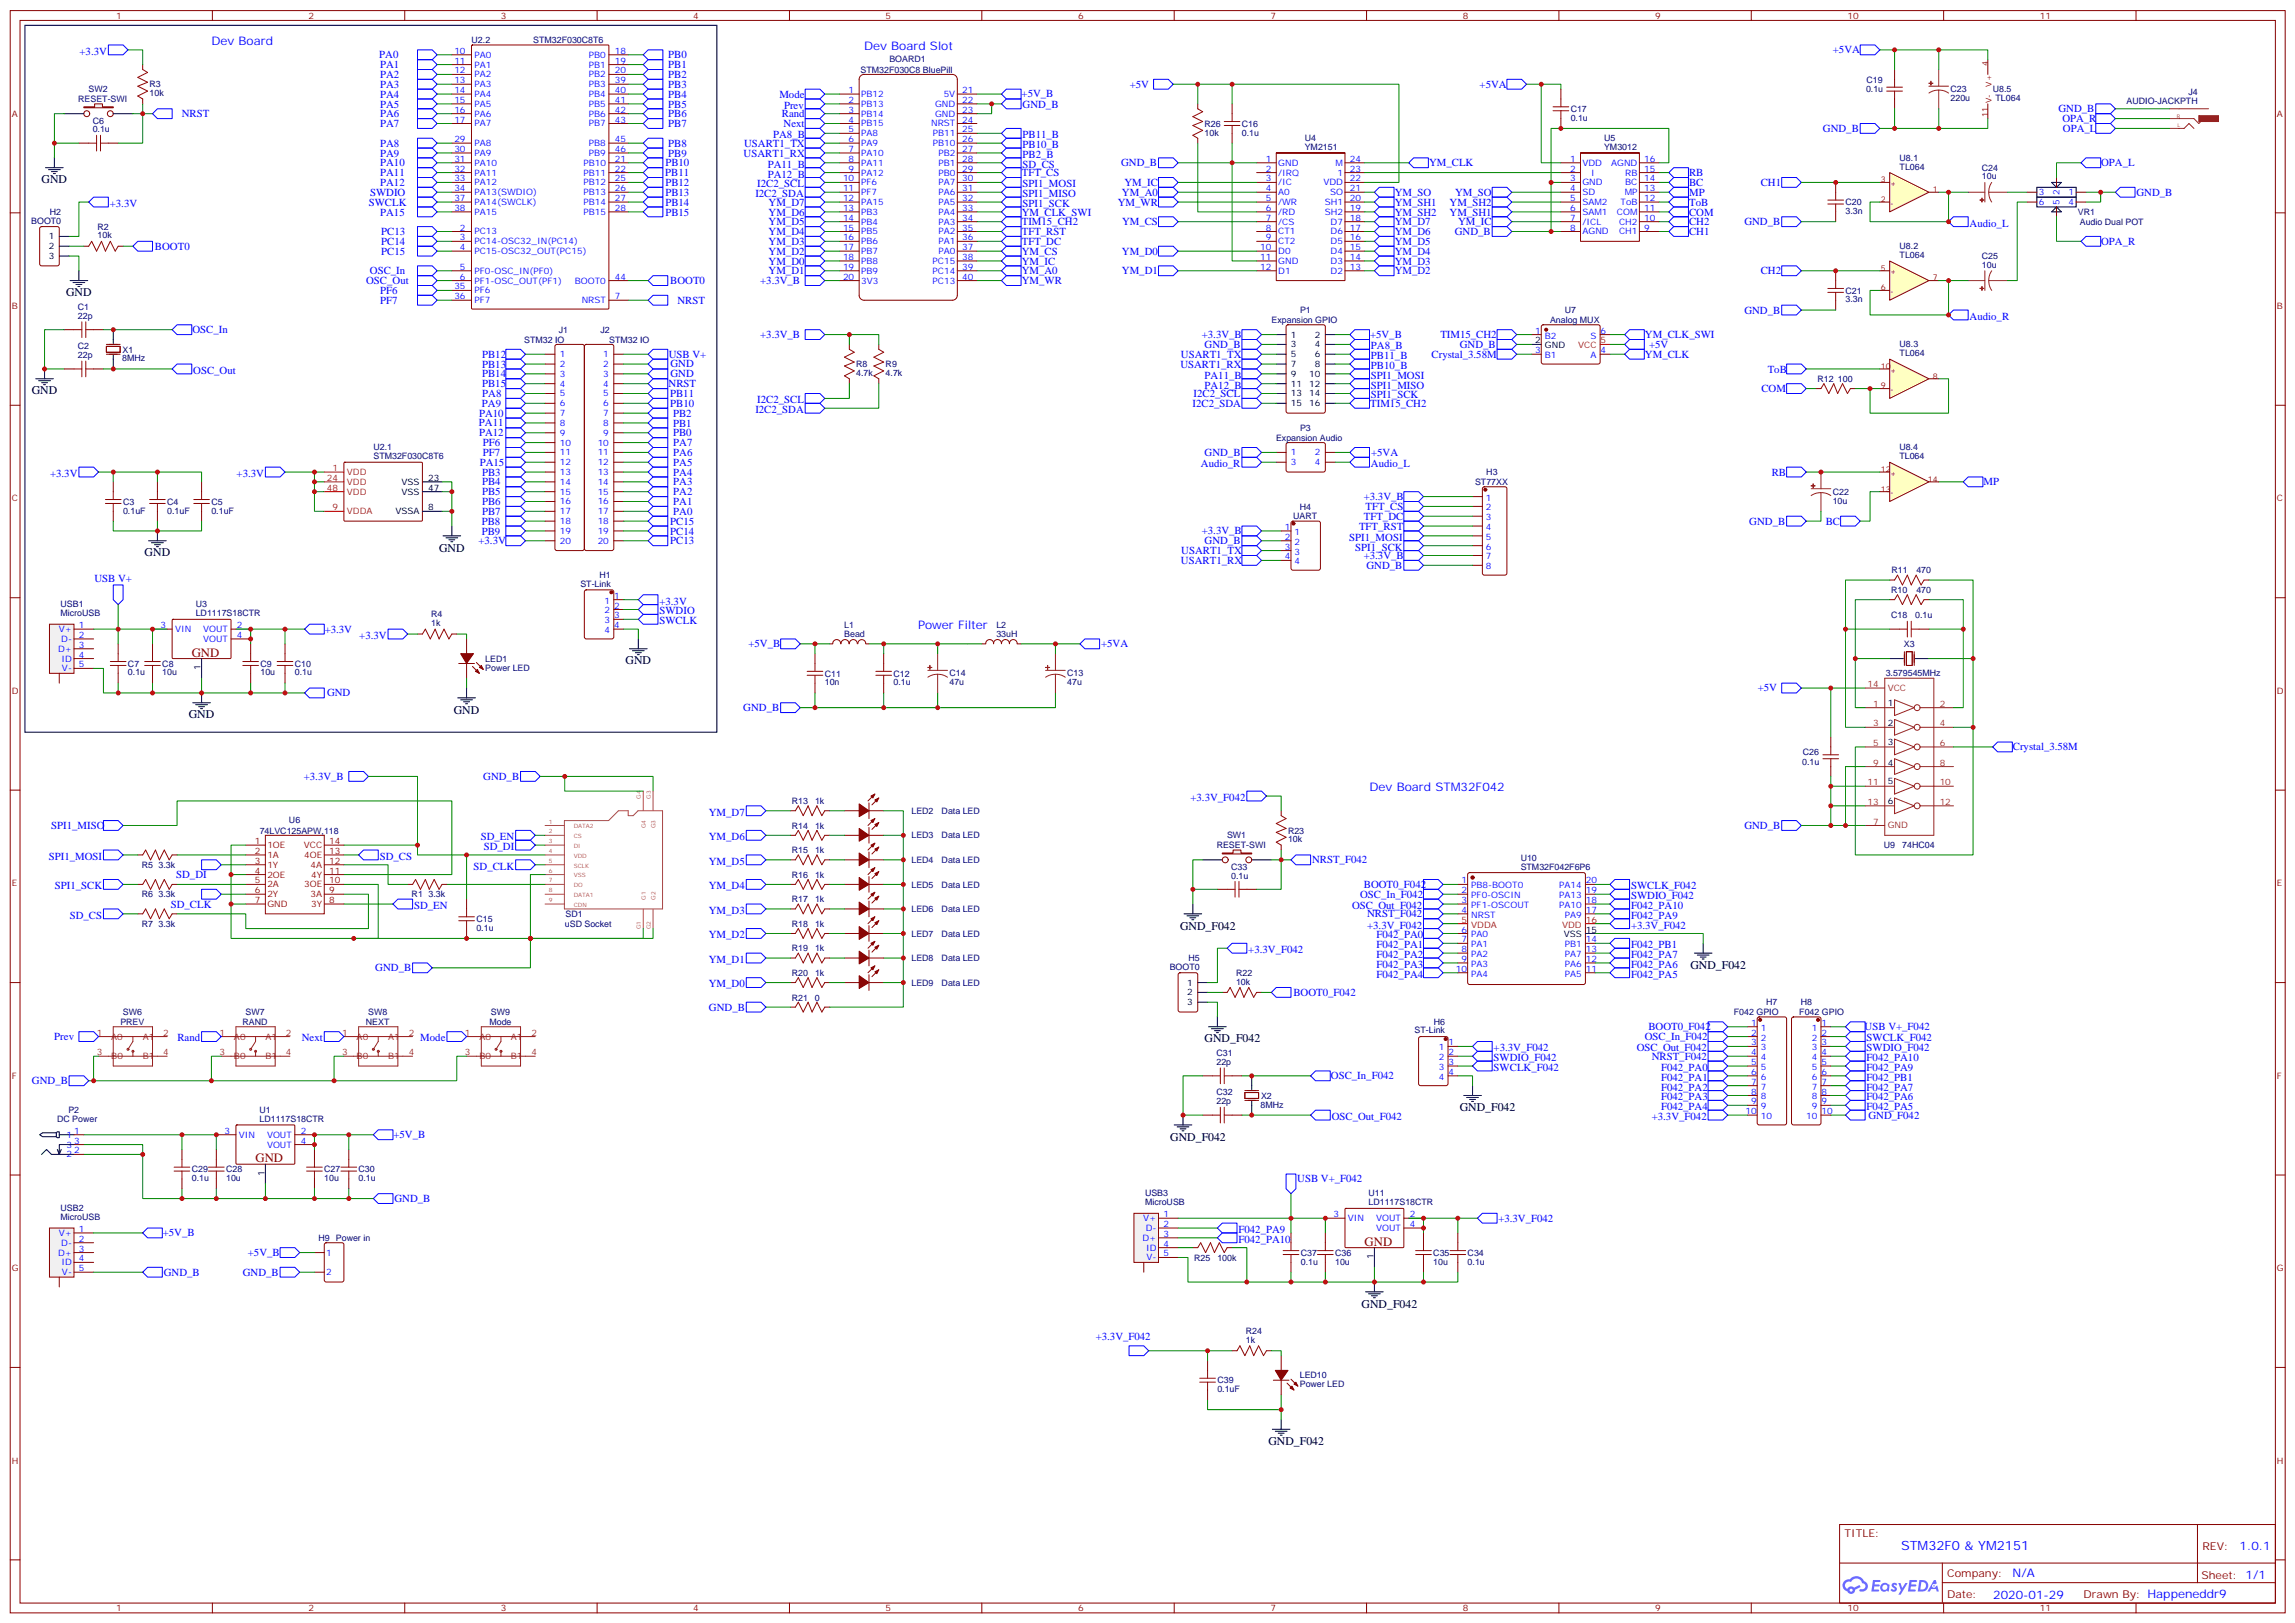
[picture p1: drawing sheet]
<svg xmlns="http://www.w3.org/2000/svg" width="825mm" height="583mm" viewBox="0 0 825 583" stroke-linecap="round" stroke-linejoin="round" font-family="sans-serif">
<defs><g id="words">
<g font-size="4.6" fill="#800">
<text x="68.9" y="235.9">GND</text>
<text x="91.9" y="417.6">GND</text>
<text x="490.5" y="447.6">GND</text>
</g>
<text font-size="4.6" fill="#00f" x="683.3" y="556.8">STM32F0 &amp; YM2151</text>
<g font-size="4.2" fill="#00f">
<text x="76" y="16.2">Dev Board</text>
<text x="310.6" y="17.9">Dev Board Slot</text>
<text x="330" y="226.1">Power Filter</text>
<text x="492.3" y="284.3">Dev Board STM32F042</text>
<text x="805" y="557.1">1.0.1</text>
<text x="723.4" y="566.6">N/A</text>
<text x="716.5" y="574.4">2020-01-29</text>
</g>
<g font-size="4.2">
<text x="15" y="65.9">GND</text>
<text x="23.8" y="106.5">GND</text>
<text x="11.4" y="141.7">GND</text>
<text x="52" y="200">GND</text>
<text x="157.8" y="198.2">GND</text>
<text x="224.9" y="238.8">GND</text>
<text x="163.1" y="256.4">GND</text>
<text x="67.9" y="258.2">GND</text>
<text x="424.2" y="334">GND_F042</text>
<text x="607.6" y="348.1">GND_F042</text>
<text x="433" y="374.6">GND_F042</text>
<text x="524.7" y="399.3">GND_F042</text>
<text x="420.7" y="409.9">GND_F042</text>
<text x="489.4" y="469.8">GND_F042</text>
<text x="455.9" y="519.2">GND_F042</text>
</g>
<g font-size="3.9" fill="#00f">
<text x="28.6" y="19.7">+3.3V</text>
<text x="136.3" y="21">PA0</text>
<text x="240.2" y="21">PB0</text>
<text x="658.8" y="19.2">+5VA</text>
<text x="136.7" y="28">PA2</text>
<text x="136.7" y="24.5">PA1</text>
<text x="240.2" y="28">PB2</text>
<text x="240.2" y="24.5">PB1</text>
<text x="136.7" y="35.1">PA4</text>
<text x="136.7" y="31.6">PA3</text>
<text x="240.2" y="35.1">PB4</text>
<text x="240.2" y="31.6">PB3</text>
<text x="280.1" y="35.1">Mode</text>
<text x="367.2" y="35">+5V_B</text>
<text x="406.1" y="31.5">+5V</text>
<text x="531.8" y="31.5">+5VA</text>
<text x="136.7" y="38.6">PA5</text>
<text x="240.2" y="38.6">PB5</text>
<text x="281.8" y="39.1">Prev</text>
<text x="367.6" y="38.6">GND_B</text>
<text x="739.9" y="40.4">GND_B</text>
<text x="65.4" y="42.1">NRST</text>
<text x="136.7" y="45.7">PA7</text>
<text x="136.7" y="42.2">PA6</text>
<text x="240.2" y="45.7">PB7</text>
<text x="240.2" y="42.2">PB6</text>
<text x="281" y="42.2">Rand</text>
<text x="281.7" y="45.7">Next</text>
<text x="655.2" y="47.4">GND_B</text>
<text x="741.3" y="43.9">OPA_R</text>
<text x="741.5" y="47.4">OPA_L</text>
<text x="136.7" y="52.7">PA8</text>
<text x="240.2" y="52.7">PB8</text>
<text x="267.5" y="52.7">USART1_TX</text>
<text x="277.9" y="49.7">PA8_B</text>
<text x="367.6" y="53.2">PB10_B</text>
<text x="367.6" y="49.7">PB11_B</text>
<text x="136.7" y="59.8">PA10</text>
<text x="136.7" y="56.3">PA9</text>
<text x="239.2" y="59.8">PB10</text>
<text x="240.2" y="56.3">PB9</text>
<text x="267.3" y="56.3">USART1_RX</text>
<text x="367.6" y="56.7">PB2_B</text>
<text x="403" y="59.8">GND_B</text>
<text x="513.7" y="59.8">YM_CLK</text>
<text x="755.3" y="59.7">OPA_L</text>
<text x="136.7" y="63.3">PA11</text>
<text x="239.1" y="63.3">PB11</text>
<text x="276" y="60.3">PA11_B</text>
<text x="276" y="63.8">PA12_B</text>
<text x="367.3" y="63.3">TFT_CS</text>
<text x="367.6" y="60.3">SD_CS</text>
<text x="607.2" y="63.3">RB</text>
<text x="133" y="70.3">SWDIO</text>
<text x="136.7" y="66.9">PA12</text>
<text x="239.2" y="70.4">PB13</text>
<text x="239.2" y="66.9">PB12</text>
<text x="271.5" y="70.8">I2C2_SDA</text>
<text x="272.2" y="67.3">I2C2_SCL</text>
<text x="367.6" y="70.8">SPI1_MISO</text>
<text x="367.6" y="67.3">SPI1_MOSI</text>
<text x="403.3" y="70.4">YM_A0</text>
<text x="404.2" y="66.9">YM_IC</text>
<text x="501.3" y="70.4">YM_SO</text>
<text x="523" y="70.4">YM_SO</text>
<text x="607.2" y="66.9">BC</text>
<text x="607.2" y="70.4">MP</text>
<text x="632.9" y="66.9">CH1</text>
<text x="768" y="70.4">GND_B</text>
<text x="39.5" y="74.4">+3.3V</text>
<text x="132.5" y="73.9">SWCLK</text>
<text x="136.7" y="77.4">PA15</text>
<text x="239.2" y="77.4">PB15</text>
<text x="239.2" y="73.9">PB14</text>
<text x="276.3" y="77.4">YM_D6</text>
<text x="276.3" y="73.9">YM_D7</text>
<text x="367.3" y="77.4">YM_CLK_SWI</text>
<text x="367.6" y="74.4">SPI1_SCK</text>
<text x="401.8" y="73.9">YM_WR</text>
<text x="501.3" y="73.9">YM_SH1</text>
<text x="501.3" y="77.4">YM_SH2</text>
<text x="521.1" y="77.4">YM_SH1</text>
<text x="521.1" y="73.9">YM_SH2</text>
<text x="607.2" y="73.9">ToB</text>
<text x="607.2" y="77.4">COM</text>
<text x="276.3" y="81">YM_D5</text>
<text x="367.3" y="81">TIM15_CH2</text>
<text x="403.3" y="81">YM_CS</text>
<text x="501.3" y="81">YM_D7</text>
<text x="524.1" y="81">YM_IC</text>
<text x="607.2" y="81">CH2</text>
<text x="627" y="81">GND_B</text>
<text x="708" y="81.4">Audio_L</text>
<text x="55.7" y="89.7">BOOT0</text>
<text x="137.1" y="88">PC14</text>
<text x="137.1" y="84.5">PC13</text>
<text x="276.3" y="88">YM_D3</text>
<text x="276.3" y="84.5">YM_D4</text>
<text x="367.3" y="88">TFT_DC</text>
<text x="367.3" y="84.5">TFT_RST</text>
<text x="501.3" y="88">YM_D5</text>
<text x="501.3" y="84.5">YM_D6</text>
<text x="523" y="84.5">GND_B</text>
<text x="607.2" y="84.5">CH1</text>
<text x="755.3" y="87.9">OPA_R</text>
<text x="137.1" y="91.5">PC15</text>
<text x="276.3" y="95.1">YM_D0</text>
<text x="276.3" y="91.5">YM_D2</text>
<text x="367.3" y="95.1">YM_IC</text>
<text x="367.3" y="91.5">YM_CS</text>
<text x="403.3" y="91.5">YM_D0</text>
<text x="501.3" y="95.1">YM_D3</text>
<text x="501.3" y="91.5">YM_D4</text>
<text x="133" y="98.5">OSC_In</text>
<text x="276.3" y="98.6">YM_D1</text>
<text x="367.3" y="98.6">YM_A0</text>
<text x="403.3" y="98.6">YM_D1</text>
<text x="501.3" y="98.6">YM_D2</text>
<text x="632.9" y="98.6">CH2</text>
<text x="131.6" y="102.1">OSC_Out</text>
<text x="136.7" y="105.7">PF6</text>
<text x="240.9" y="102.1">BOOT0</text>
<text x="273.2" y="102.1">+3.3V_B</text>
<text x="367.3" y="102.1">YM_WR</text>
<text x="136.7" y="109.2">PF7</text>
<text x="243.5" y="109.1">NRST</text>
<text x="627" y="112.7">GND_B</text>
<text x="69.2" y="119.7">OSC_In</text>
<text x="708" y="114.9">Audio_R</text>
<text x="273.2" y="121.5">+3.3V_B</text>
<text x="432" y="121.5">+3.3V_B</text>
<text x="433" y="125.1">GND_B</text>
<text x="492.4" y="121.5">+5V_B</text>
<text x="492.8" y="125.5">PA8_B</text>
<text x="517.7" y="121.5">TIM15_CH2</text>
<text x="524.7" y="125.1">GND_B</text>
<text x="591.3" y="121.5">YM_CLK_SWI</text>
<text x="592.7" y="125">+5V</text>
<text x="173.3" y="128.6">PB12</text>
<text x="240.4" y="128.5">USB V+</text>
<text x="424.5" y="128.6">USART1_TX</text>
<text x="492.8" y="129">PB11_B</text>
<text x="514.6" y="128.5">Crystal_3.58M</text>
<text x="591.3" y="128.6">YM_CLK</text>
<text x="69.5" y="134.3">OSC_Out</text>
<text x="173.3" y="132.1">PB13</text>
<text x="173.3" y="135.6">PB14</text>
<text x="241" y="135.6">GND</text>
<text x="241" y="132">GND</text>
<text x="424.3" y="132.1">USART1_RX</text>
<text x="433" y="136.1">PA11_B</text>
<text x="492.8" y="136.1">SPI1_MOSI</text>
<text x="492.8" y="132.6">PB10_B</text>
<text x="635.4" y="133.9">ToB</text>
<text x="173.3" y="139.2">PB15</text>
<text x="173.4" y="142.6">PA8</text>
<text x="240.3" y="139.2">NRST</text>
<text x="240.9" y="142.7">PB11</text>
<text x="429" y="142.6">I2C2_SCL</text>
<text x="433" y="139.6">PA12_B</text>
<text x="492.8" y="139.6">SPI1_MISO</text>
<text x="492.8" y="143.2">SPI1_SCK</text>
<text x="633.2" y="140.9">COM</text>
<text x="172.2" y="149.7">PA10</text>
<text x="173.2" y="146.2">PA9</text>
<text x="240.9" y="146.2">PB10</text>
<text x="241.9" y="149.8">PB2</text>
<text x="271.5" y="148.4">I2C2_SDA</text>
<text x="272.2" y="144.9">I2C2_SCL</text>
<text x="428.6" y="146.2">I2C2_SDA</text>
<text x="492.5" y="146.2">TIM15_CH2</text>
<text x="172.2" y="153.2">PA11</text>
<text x="241.9" y="153.3">PB1</text>
<text x="172.2" y="156.8">PA12</text>
<text x="173.5" y="160.3">PF6</text>
<text x="241.9" y="156.8">PB0</text>
<text x="242" y="160.3">PA7</text>
<text x="172.4" y="167.3">PA15</text>
<text x="173.5" y="163.8">PF7</text>
<text x="242" y="163.9">PA6</text>
<text x="242" y="167.4">PA5</text>
<text x="431.7" y="167.9">Audio_R</text>
<text x="433" y="163.9">GND_B</text>
<text x="492.8" y="167.9">Audio_L</text>
<text x="492.8" y="163.8">+5VA</text>
<text x="18" y="171.4">+3.3V</text>
<text x="85" y="171.4">+3.3V</text>
<text x="173.3" y="170.9">PB3</text>
<text x="242" y="170.9">PA4</text>
<text x="636.8" y="170.9">RB</text>
<text x="173.3" y="174.4">PB4</text>
<text x="173.3" y="177.9">PB5</text>
<text x="242" y="174.4">PA3</text>
<text x="242" y="178">PA2</text>
<text x="490.2" y="179.7">+3.3V_B</text>
<text x="713" y="174.4">MP</text>
<text x="173.3" y="185">PB7</text>
<text x="173.3" y="181.5">PB6</text>
<text x="242" y="181.5">PA1</text>
<text x="242" y="185">PA0</text>
<text x="490.9" y="183.3">TFT_CS</text>
<text x="173.1" y="188.6">PB8</text>
<text x="240.9" y="188.6">PC15</text>
<text x="488.5" y="190.3">TFT_RST</text>
<text x="490.2" y="186.8">TFT_DC</text>
<text x="628.8" y="188.6">GND_B</text>
<text x="656.2" y="188.6">BC</text>
<text x="172" y="195.5">+3.3V</text>
<text x="173.1" y="192.1">PB9</text>
<text x="240.9" y="195.6">PC13</text>
<text x="240.9" y="192.1">PC14</text>
<text x="432" y="192">+3.3V_B</text>
<text x="433" y="195.6">GND_B</text>
<text x="485" y="194.3">SPI1_MOSI</text>
<text x="487.2" y="197.8">SPI1_SCK</text>
<text x="424.5" y="202.6">USART1_RX</text>
<text x="424.6" y="199.1">USART1_TX</text>
<text x="490.2" y="200.9">+3.3V_B</text>
<text x="33.9" y="209.1">USB V+</text>
<text x="491.2" y="204.4">GND_B</text>
<text x="237" y="220.8">SWDIO</text>
<text x="237" y="217.2">+3.3V</text>
<text x="116.7" y="227.3">+3.3V</text>
<text x="237" y="224.3">SWCLK</text>
<text x="129.1" y="229.6">+3.3V</text>
<text x="269" y="232.6">+5V_B</text>
<text x="395.8" y="232.6">+5VA</text>
<text x="117.5" y="250.2">GND</text>
<text x="631.8" y="248.5">+5V</text>
<text x="267.2" y="255.6">GND_B</text>
<text x="723.5" y="269.6">Crystal_3.58M</text>
<text x="109.2" y="280.2">+3.3V_B</text>
<text x="173.7" y="280.3">GND_B</text>
<text x="427.9" y="287.8">+3.3V_F042</text>
<text x="254.8" y="293.1">YM_D7</text>
<text x="18.4" y="297.9">SPI1_MISO</text>
<text x="627" y="297.9">GND_B</text>
<text x="172.8" y="301.9">SD_EN</text>
<text x="173.9" y="305.4">SD_DI</text>
<text x="254.8" y="301.9">YM_D6</text>
<text x="17.6" y="309">SPI1_MOSI</text>
<text x="136.5" y="309">SD_CS</text>
<text x="254.8" y="310.7">YM_D5</text>
<text x="471.6" y="310.3">NRST_F042</text>
<text x="63.3" y="315.5">SD_DI</text>
<text x="170.2" y="312.5">SD_CLK</text>
<text x="19.7" y="319.5">SPI1_SCK</text>
<text x="254.8" y="319.5">YM_D4</text>
<text x="488.9" y="322.5">OSC_In_F042</text>
<text x="490.2" y="319">BOOT0_F042</text>
<text x="586.3" y="319.5">SWCLK_F042</text>
<text x="586.3" y="323.1">SWDIO_F042</text>
<text x="61.4" y="326.1">SD_CLK</text>
<text x="148.8" y="326.6">SD_EN</text>
<text x="254.8" y="328.4">YM_D3</text>
<text x="486" y="326.6">OSC_Out_F042</text>
<text x="491.4" y="329.7">NRST_F042</text>
<text x="586.3" y="326.6">F042_PA10</text>
<text x="25.1" y="330.1">SD_CS</text>
<text x="491.4" y="333.7">+3.3V_F042</text>
<text x="586.3" y="333.7">+3.3V_F042</text>
<text x="586.3" y="330.1">F042_PA9</text>
<text x="254.8" y="337.2">YM_D2</text>
<text x="494.8" y="337.2">F042_PA0</text>
<text x="494.8" y="340.7">F042_PA1</text>
<text x="586.3" y="340.7">F042_PB1</text>
<text x="254.8" y="346">YM_D1</text>
<text x="448.7" y="342.5">+3.3V_F042</text>
<text x="494.8" y="344.2">F042_PA2</text>
<text x="494.8" y="347.8">F042_PA3</text>
<text x="586.3" y="347.8">F042_PA6</text>
<text x="586.3" y="344.2">F042_PA7</text>
<text x="134.9" y="349.1">GND_B</text>
<text x="494.8" y="351.3">F042_PA4</text>
<text x="586.3" y="351.3">F042_PA5</text>
<text x="254.8" y="354.8">YM_D0</text>
<text x="464.9" y="357.9">BOOT0_F042</text>
<text x="254.8" y="363.2">GND_B</text>
<text x="592.5" y="370.2">BOOT0_F042</text>
<text x="670.2" y="370.2">USB V+_F042</text>
<text x="19.5" y="373.7">Prev</text>
<text x="63.8" y="374.2">Rand</text>
<text x="108.5" y="374.2">Next</text>
<text x="151.1" y="374.2">Mode</text>
<text x="536.9" y="377.8">+3.3V_F042</text>
<text x="588.3" y="377.8">OSC_Out_F042</text>
<text x="591.2" y="373.7">OSC_In_F042</text>
<text x="670.9" y="374.2">SWCLK_F042</text>
<text x="670.9" y="377.8">SWDIO_F042</text>
<text x="536.9" y="381.3">SWDIO_F042</text>
<text x="593.7" y="380.8">NRST_F042</text>
<text x="670.9" y="381.3">F042_PA10</text>
<text x="11.5" y="389.6">GND_B</text>
<text x="478.4" y="387.8">OSC_In_F042</text>
<text x="536.9" y="384.8">SWCLK_F042</text>
<text x="597.1" y="384.8">F042_PA0</text>
<text x="597.1" y="388.3">F042_PA1</text>
<text x="670.9" y="384.8">F042_PA9</text>
<text x="670.9" y="388.3">F042_PB1</text>
<text x="597.1" y="391.9">F042_PA2</text>
<text x="597.1" y="395.4">F042_PA3</text>
<text x="670.9" y="391.9">F042_PA7</text>
<text x="670.9" y="395.4">F042_PA6</text>
<text x="597.1" y="398.9">F042_PA4</text>
<text x="670.9" y="398.9">F042_PA5</text>
<text x="671.6" y="401.9">GND_F042</text>
<text x="478.7" y="402.4">OSC_Out_F042</text>
<text x="593.7" y="402.4">+3.3V_F042</text>
<text x="141.4" y="409">+5V_B</text>
<text x="466.3" y="424.9">USB V+_F042</text>
<text x="141.8" y="432">GND_B</text>
<text x="445.2" y="443">F042_PA9</text>
<text x="538.6" y="439">+3.3V_F042</text>
<text x="58.5" y="444.3">+5V_B</text>
<text x="445.2" y="446.5">F042_PA10</text>
<text x="89.1" y="451.3">+5V_B</text>
<text x="58.9" y="458.4">GND_B</text>
<text x="87.3" y="458.4">GND_B</text>
<text x="393.9" y="481.3">+3.3V_F042</text>
</g>
<g font-size="3.9" fill="#800">
<text x="663" y="552.4">TITLE:</text>
<text x="791.6" y="557.1">REV:</text>
<text x="699.9" y="566.6">Company:</text>
<text x="791.3" y="567.2">Sheet: 1/1</text>
<text x="699.9" y="574.3">Date:</text>
<text x="749" y="574.3">Drawn By: Happeneddr9</text>
</g>
<g font-size="3.2" fill="#800">
<text x="41.8" y="6.8">1</text>
<text x="110.9" y="6.8">2</text>
<text x="180.1" y="6.8">3</text>
<text x="249.2" y="6.8">4</text>
<text x="318.3" y="6.8">5</text>
<text x="387.5" y="6.8">6</text>
<text x="456.6" y="6.8">7</text>
<text x="525.8" y="6.8">8</text>
<text x="594.9" y="6.8">9</text>
<text x="664.1" y="6.8">10</text>
<text x="733.2" y="6.8">11</text>
<text x="4.2" y="41.9">A</text>
<text x="818.4" y="41.9">A</text>
<text x="4.2" y="111.1">B</text>
<text x="818.4" y="111.1">B</text>
<text x="4.2" y="180.2">C</text>
<text x="818.4" y="180.2">C</text>
<text x="4.2" y="249.3">D</text>
<text x="818.4" y="249.3">D</text>
<text x="4.2" y="318.5">E</text>
<text x="818.4" y="318.5">E</text>
<text x="4.2" y="387.6">F</text>
<text x="818.4" y="387.6">F</text>
<text x="4.2" y="456.8">G</text>
<text x="818.4" y="456.8">G</text>
<text x="4.2" y="525.9">H</text>
<text x="818.4" y="525.9">H</text>
<text x="41.8" y="579">1</text>
<text x="110.9" y="579">2</text>
<text x="180.1" y="579">3</text>
<text x="249.2" y="579">4</text>
<text x="318.3" y="579">5</text>
<text x="387.5" y="579">6</text>
<text x="456.6" y="579">7</text>
<text x="525.8" y="579">8</text>
<text x="594.9" y="579">9</text>
<text x="664.1" y="579">10</text>
<text x="733.2" y="579">11</text>
</g>
<g font-size="3.2" fill="#000080">
<text x="169.5" y="15.6">U2.2</text>
<text x="191.7" y="15.6">STM32F030C8T6</text>
<text x="319.7" y="22.5">BOARD1</text>
<text x="309.3" y="26.2">STM32F030C8 BluePill</text>
<text x="670.9" y="29.6">C19</text>
<text x="31.8" y="33.1">SW2</text>
<text x="53.8" y="34.6">10k</text>
<text x="53.8" y="31.4">R3</text>
<text x="670.7" y="33.2">0.1u</text>
<text x="701.1" y="33.2">C23</text>
<text x="716.3" y="33.1">U8.5</text>
<text x="786.6" y="34.1">J4</text>
<text x="28.1" y="36.7">RESET-SWI</text>
<text x="564.6" y="40.2">C17</text>
<text x="701.1" y="36.3">220u</text>
<text x="717.3" y="36.4">TL064</text>
<text x="764.4" y="37.3">AUDIO-JACKPTH</text>
<text x="33.3" y="47.6">0.1u</text>
<text x="33.3" y="44.4">C6</text>
<text x="433" y="45.5">R26</text>
<text x="446.4" y="45.5">C16</text>
<text x="564.6" y="43.4">0.1u</text>
<text x="433" y="48.7">10k</text>
<text x="446.4" y="48.7">0.1u</text>
<text x="469" y="53.8">YM2151</text>
<text x="469" y="50.6">U4</text>
<text x="576.6" y="53.8">YM3012</text>
<text x="576.6" y="50.6">U5</text>
<text x="682.8" y="57.7">U8.1</text>
<text x="682.8" y="61">TL064</text>
<text x="712.4" y="64.5">10u</text>
<text x="712.4" y="61.4">C24</text>
<text x="17.9" y="77.1">H2</text>
<text x="663.4" y="76.9">3.3n</text>
<text x="663.4" y="73.7">C20</text>
<text x="746.9" y="77.3">VR1</text>
<text x="11.2" y="80.4">BOOT0</text>
<text x="35.1" y="82.5">R2</text>
<text x="747.6" y="80.8">Audio Dual POT</text>
<text x="35.1" y="85.7">10k</text>
<text x="682.8" y="89.5">U8.2</text>
<text x="682.8" y="92.7">TL064</text>
<text x="712.4" y="93.1">C25</text>
<text x="712.4" y="96.2">10u</text>
<text x="663.4" y="105.5">C21</text>
<text x="28" y="111.4">C1</text>
<text x="467.3" y="112.5">P1</text>
<text x="562.5" y="112.5">U7</text>
<text x="663.4" y="108.7">3.3n</text>
<text x="28" y="114.6">22p</text>
<text x="200.9" y="119.5">J1</text>
<text x="215.8" y="119.5">J2</text>
<text x="457.1" y="116.1">Expansion GPIO</text>
<text x="557.1" y="116.1">Analog MUX</text>
<text x="28" y="125.5">C2</text>
<text x="188.4" y="123.1">STM32 IO</text>
<text x="219" y="123.1">STM32 IO</text>
<text x="682.8" y="124.8">U8.3</text>
<text x="28" y="128.7">22p</text>
<text x="43.9" y="129.8">8MHz</text>
<text x="44.1" y="126.7">X1</text>
<text x="307.8" y="132">R8</text>
<text x="318.3" y="132">R9</text>
<text x="682.8" y="128">TL064</text>
<text x="307.8" y="135.1">4.7k</text>
<text x="318.3" y="135.1">4.7k</text>
<text x="653.3" y="137.3">R12</text>
<text x="660.6" y="137.3">100</text>
<text x="467.3" y="154.8">P3</text>
<text x="134.2" y="161.7">U2.1</text>
<text x="458.7" y="158.4">Expansion Audio</text>
<text x="682.7" y="161.8">U8.4</text>
<text x="134.2" y="164.9">STM32F030C8T6</text>
<text x="682.7" y="165">TL064</text>
<text x="534.3" y="170.7">H3</text>
<text x="530.2" y="174.3">ST77XX</text>
<text x="658.8" y="177.8">C22</text>
<text x="44.2" y="184.6">0.1uF</text>
<text x="44.2" y="181.3">C3</text>
<text x="60.1" y="184.6">0.1uF</text>
<text x="60.1" y="181.3">C4</text>
<text x="76" y="184.6">0.1uF</text>
<text x="76" y="181.3">C5</text>
<text x="467.2" y="183.1">H4</text>
<text x="658.8" y="181">10u</text>
<text x="464.8" y="186.6">UART</text>
<text x="215.5" y="207.7">H1</text>
<text x="679.9" y="206.1">R11</text>
<text x="688.8" y="206.1">470</text>
<text x="208.6" y="210.8">ST-Link</text>
<text x="679.7" y="213.1">R10</text>
<text x="688.8" y="213.1">470</text>
<text x="21.8" y="221.3">MicroUSB</text>
<text x="21.8" y="218.1">USB1</text>
<text x="70.4" y="221.4">LD1117S18CTR</text>
<text x="70.4" y="218.3">U3</text>
<text x="155" y="221.9">R4</text>
<text x="679.7" y="221.9">C18</text>
<text x="688.4" y="221.9">0.1u</text>
<text x="155" y="225">1k</text>
<text x="303.5" y="225.6">L1</text>
<text x="358.1" y="225.6">L2</text>
<text x="303.5" y="228.8">Bead</text>
<text x="358.1" y="228.7">33uH</text>
<text x="684.3" y="232.5">X3</text>
<text x="46" y="239.6">C7</text>
<text x="58.3" y="239.6">C8</text>
<text x="93.6" y="239.6">C9</text>
<text x="106" y="239.6">C10</text>
<text x="174.4" y="237.8">LED1</text>
<text x="46" y="242.7">0.1u</text>
<text x="58.3" y="242.7">10u</text>
<text x="93.6" y="242.7">10u</text>
<text x="106" y="242.7">0.1u</text>
<text x="174.4" y="241">Power LED</text>
<text x="296.5" y="243.1">C11</text>
<text x="321.2" y="243.1">C12</text>
<text x="341.3" y="243">C14</text>
<text x="383.6" y="243">C13</text>
<text x="677.8" y="243.1">3.579545MHz</text>
<text x="296.5" y="246.2">10n</text>
<text x="321.2" y="246.2">0.1u</text>
<text x="341.3" y="246.3">47u</text>
<text x="383.6" y="246.3">47u</text>
<text x="647.8" y="274.8">0.1u</text>
<text x="648" y="271.3">C26</text>
<text x="284.6" y="288.9">R13</text>
<text x="293" y="288.9">1k</text>
<text x="327.6" y="292.5">LED2</text>
<text x="338.5" y="292.5">Data LED</text>
<text x="93.3" y="299.5">74LVC125APW,118</text>
<text x="103.9" y="295.7">U6</text>
<text x="284.6" y="297.7">R14</text>
<text x="293" y="297.7">1k</text>
<text x="463" y="299.5">R23</text>
<text x="327.6" y="301.3">LED3</text>
<text x="338.5" y="301.3">Data LED</text>
<text x="437.3" y="304.8">RESET-SWI</text>
<text x="441.1" y="301.3">SW1</text>
<text x="463" y="302.7">10k</text>
<text x="677.1" y="304.8">U9</text>
<text x="683.8" y="304.8">74HC04</text>
<text x="51" y="311.9">R5</text>
<text x="57" y="311.9">3.3k</text>
<text x="284.6" y="306.5">R15</text>
<text x="293" y="306.5">1k</text>
<text x="327.6" y="310.1">LED4</text>
<text x="338.5" y="310.1">Data LED</text>
<text x="546.6" y="309.3">U10</text>
<text x="284.6" y="315.4">R16</text>
<text x="293" y="315.4">1k</text>
<text x="442.5" y="315.7">0.1u</text>
<text x="442.5" y="312.5">C33</text>
<text x="546.6" y="312.5">STM32F042F6P6</text>
<text x="51" y="322.4">R6</text>
<text x="57" y="322.4">3.3k</text>
<text x="148" y="322.4">R1</text>
<text x="154" y="322.4">3.3k</text>
<text x="327.6" y="318.9">LED5</text>
<text x="338.5" y="318.9">Data LED</text>
<text x="203.3" y="329.5">SD1</text>
<text x="284.6" y="324.2">R17</text>
<text x="293" y="324.2">1k</text>
<text x="327.6" y="327.7">LED6</text>
<text x="338.5" y="327.7">Data LED</text>
<text x="51" y="333">R7</text>
<text x="57" y="333">3.3k</text>
<text x="171.2" y="334.5">0.1u</text>
<text x="171.2" y="331.3">C15</text>
<text x="203" y="333.1">uSD Socket</text>
<text x="284.6" y="333">R18</text>
<text x="293" y="333">1k</text>
<text x="284.6" y="341.8">R19</text>
<text x="293" y="341.8">1k</text>
<text x="327.6" y="336.6">LED7</text>
<text x="338.5" y="336.6">Data LED</text>
<text x="327.6" y="345.4">LED8</text>
<text x="338.5" y="345.4">Data LED</text>
<text x="427.2" y="345.2">H5</text>
<text x="284.6" y="350.6">R20</text>
<text x="293" y="350.6">1k</text>
<text x="420.5" y="348.5">BOOT0</text>
<text x="444.3" y="353.8">10k</text>
<text x="444.3" y="350.6">R22</text>
<text x="284.6" y="359.5">R21</text>
<text x="292.9" y="359.5">0</text>
<text x="327.6" y="354.2">LED9</text>
<text x="338.5" y="354.2">Data LED</text>
<text x="44.2" y="364.7">SW6</text>
<text x="88.3" y="364.7">SW7</text>
<text x="132.4" y="364.7">SW8</text>
<text x="176.5" y="364.7">SW9</text>
<text x="623.2" y="364.8">F042 GPIO</text>
<text x="634.8" y="361.2">H7</text>
<text x="646.8" y="364.8">F042 GPIO</text>
<text x="647.3" y="361.2">H8</text>
<text x="43.3" y="368.3">PREV</text>
<text x="87.2" y="368.3">RAND</text>
<text x="131.5" y="368.3">NEXT</text>
<text x="175.9" y="368.3">Mode</text>
<text x="508.5" y="371.3">ST-Link</text>
<text x="515.4" y="368.2">H6</text>
<text x="437.2" y="382.7">22p</text>
<text x="437.2" y="379.5">C31</text>
<text x="437.2" y="393.6">C32</text>
<text x="453.3" y="394.8">X2</text>
<text x="24.6" y="400.1">P2</text>
<text x="93.3" y="399.9">U1</text>
<text x="437.2" y="396.8">22p</text>
<text x="453.1" y="398">8MHz</text>
<text x="20.5" y="403.2">DC Power</text>
<text x="93.3" y="403.1">LD1117S18CTR</text>
<text x="68.9" y="424.4">0.1u</text>
<text x="68.9" y="421.3">C29</text>
<text x="81.3" y="424.4">10u</text>
<text x="81.3" y="421.3">C28</text>
<text x="116.6" y="424.4">10u</text>
<text x="116.6" y="421.3">C27</text>
<text x="128.9" y="424.4">0.1u</text>
<text x="128.9" y="421.3">C30</text>
<text x="411.6" y="429.8">USB3</text>
<text x="491.9" y="429.9">U11</text>
<text x="21.8" y="435.1">USB2</text>
<text x="411.6" y="433">MicroUSB</text>
<text x="491.9" y="433">LD1117S18CTR</text>
<text x="21.8" y="438.3">MicroUSB</text>
<text x="114.5" y="445.9">H9 Power in</text>
<text x="429.3" y="453">R25</text>
<text x="437.6" y="453">100k</text>
<text x="467.6" y="454.4">0.1u</text>
<text x="467.6" y="451.3">C37</text>
<text x="479.9" y="454.4">10u</text>
<text x="479.9" y="451.3">C36</text>
<text x="515.2" y="454.4">10u</text>
<text x="515.2" y="451.3">C35</text>
<text x="527.5" y="454.4">0.1u</text>
<text x="527.5" y="451.3">C34</text>
<text x="447.8" y="479.4">R24</text>
<text x="447.8" y="482.5">1k</text>
<text x="437.6" y="497.1">C39</text>
<text x="467.2" y="495.3">LED10</text>
<text x="437.6" y="500.3">0.1uF</text>
<text x="467.2" y="498.5">Power LED</text>
</g>
<g font-size="3.2" fill="#00f">
<text x="163.3" y="19.3">10</text>
<text x="163.3" y="22.9">11</text>
<text x="170.5" y="20.7">PA0</text>
<text x="211.7" y="20.7">PB0</text>
<text x="221" y="19.3">18</text>
<text x="221" y="22.9">19</text>
<text x="163.3" y="26.4">12</text>
<text x="163.3" y="29.9">13</text>
<text x="170.5" y="24.3">PA1</text>
<text x="170.5" y="27.8">PA2</text>
<text x="211.7" y="24.3">PB1</text>
<text x="211.7" y="27.8">PB2</text>
<text x="221" y="26.4">20</text>
<text x="221" y="29.9">39</text>
<text x="163.3" y="33.4">14</text>
<text x="170.5" y="31.3">PA3</text>
<text x="170.5" y="34.9">PA4</text>
<text x="211.7" y="31.3">PB3</text>
<text x="211.7" y="34.9">PB4</text>
<text x="221" y="33.4">40</text>
<text x="305" y="33.4">1</text>
<text x="309.5" y="34.9">PB12</text>
<text x="339.2" y="34.9">5V</text>
<text x="345.9" y="33.4">21</text>
<text x="163.3" y="37">15</text>
<text x="163.3" y="40.5">16</text>
<text x="170.5" y="38.4">PA5</text>
<text x="170.5" y="41.9">PA6</text>
<text x="211.7" y="38.4">PB5</text>
<text x="211.7" y="41.9">PB6</text>
<text x="221" y="37">41</text>
<text x="221" y="40.5">42</text>
<text x="305" y="40.5">3</text>
<text x="305" y="37">2</text>
<text x="309.5" y="41.9">PB14</text>
<text x="309.5" y="38.4">PB13</text>
<text x="336.1" y="38.4">GND</text>
<text x="336.1" y="41.9">GND</text>
<text x="345.9" y="37">22</text>
<text x="345.9" y="40.5">23</text>
<text x="163.3" y="44">17</text>
<text x="170.5" y="45.4">PA7</text>
<text x="211.7" y="45.4">PB7</text>
<text x="221" y="44">43</text>
<text x="305" y="47.6">5</text>
<text x="305" y="44">4</text>
<text x="309.5" y="45.4">PB15</text>
<text x="334.7" y="45.4">NRST</text>
<text x="345.9" y="44">24</text>
<text x="345.9" y="47.6">25</text>
<text x="163.3" y="51.1">29</text>
<text x="170.5" y="52.5">PA8</text>
<text x="211.7" y="52.5">PB8</text>
<text x="221" y="51.1">45</text>
<text x="305" y="51.1">6</text>
<text x="309.5" y="52.5">PA9</text>
<text x="309.5" y="49">PA8</text>
<text x="335.3" y="49">PB11</text>
<text x="335.3" y="52.5">PB10</text>
<text x="345.9" y="51.1">26</text>
<text x="163.3" y="54.6">30</text>
<text x="163.3" y="58.1">31</text>
<text x="170.5" y="56">PA9</text>
<text x="170.5" y="59.5">PA10</text>
<text x="209.7" y="59.5">PB10</text>
<text x="211.7" y="56">PB9</text>
<text x="221" y="54.6">46</text>
<text x="221" y="58.1">21</text>
<text x="305" y="58.1">8</text>
<text x="305" y="54.6">7</text>
<text x="309.5" y="59.5">PA11</text>
<text x="309.5" y="56">PA10</text>
<text x="337.3" y="56">PB2</text>
<text x="337.3" y="59.5">PB1</text>
<text x="345.9" y="54.6">27</text>
<text x="345.9" y="58.1">28</text>
<text x="455" y="58.1">1</text>
<text x="459.5" y="59.5">GND</text>
<text x="480.1" y="59.5">M</text>
<text x="485.2" y="58.1">24</text>
<text x="564.3" y="58.1">1</text>
<text x="568.8" y="59.5">VDD</text>
<text x="579.1" y="59.5">AGND</text>
<text x="591" y="58.1">16</text>
<text x="163.3" y="61.7">32</text>
<text x="163.3" y="65.2">33</text>
<text x="170.5" y="63.1">PA11</text>
<text x="209.7" y="63.1">PB11</text>
<text x="221" y="61.7">22</text>
<text x="221" y="65.2">25</text>
<text x="303" y="65.2">10</text>
<text x="305" y="61.7">9</text>
<text x="309.5" y="63.1">PA12</text>
<text x="337.3" y="63.1">PB0</text>
<text x="345.9" y="61.7">29</text>
<text x="345.9" y="65.2">30</text>
<text x="455" y="61.7">2</text>
<text x="455" y="65.2">3</text>
<text x="459.5" y="63.1">/IRQ</text>
<text x="480.7" y="63.1">1</text>
<text x="485.2" y="65.2">22</text>
<text x="485.2" y="61.7">23</text>
<text x="564.3" y="61.7">2</text>
<text x="564.3" y="65.2">3</text>
<text x="572" y="63.1">I</text>
<text x="584.2" y="63.1">RB</text>
<text x="591" y="65.2">14</text>
<text x="591" y="61.7">15</text>
<text x="163.3" y="68.7">34</text>
<text x="170.5" y="66.6">PA12</text>
<text x="170.5" y="70.1">PA13(SWDIO)</text>
<text x="209.7" y="66.6">PB12</text>
<text x="209.7" y="70.1">PB13</text>
<text x="221" y="68.7">26</text>
<text x="303" y="68.7">11</text>
<text x="309.5" y="70.1">PF7</text>
<text x="309.5" y="66.6">PF6</text>
<text x="337.3" y="66.6">PA7</text>
<text x="337.3" y="70.1">PA6</text>
<text x="345.9" y="68.7">31</text>
<text x="455" y="68.7">4</text>
<text x="459.5" y="66.6">/IC</text>
<text x="459.5" y="70.1">A0</text>
<text x="475.7" y="66.6">VDD</text>
<text x="478.1" y="70.1">SO</text>
<text x="485.2" y="68.7">21</text>
<text x="564.3" y="68.7">4</text>
<text x="568.8" y="66.6">GND</text>
<text x="568.8" y="70.1">SD</text>
<text x="584" y="70.1">MP</text>
<text x="584.2" y="66.6">BC</text>
<text x="591" y="68.7">13</text>
<text x="732.9" y="70.1">3</text>
<text x="740.3" y="70" transform="rotate(-90 740.3 70)">2</text>
<text x="743.5" y="70.1">1</text>
<text x="163.3" y="72.2">37</text>
<text x="163.3" y="75.8">38</text>
<text x="170.5" y="73.7">PA14(SWCLK)</text>
<text x="170.5" y="77.2">PA15</text>
<text x="209.7" y="73.7">PB14</text>
<text x="209.7" y="77.2">PB15</text>
<text x="221" y="72.2">27</text>
<text x="221" y="75.8">28</text>
<text x="303" y="75.8">13</text>
<text x="303" y="72.2">12</text>
<text x="309.5" y="77.2">PB3</text>
<text x="309.5" y="73.7">PA15</text>
<text x="337.3" y="73.7">PA5</text>
<text x="337.3" y="77.2">PA4</text>
<text x="345.9" y="72.2">32</text>
<text x="345.9" y="75.8">33</text>
<text x="455" y="72.2">5</text>
<text x="455" y="75.8">6</text>
<text x="459.5" y="73.7">/WR</text>
<text x="459.5" y="77.2">/RD</text>
<text x="476.2" y="77.2">SH2</text>
<text x="476.2" y="73.7">SH1</text>
<text x="485.2" y="75.8">19</text>
<text x="485.2" y="72.2">20</text>
<text x="564.3" y="72.2">5</text>
<text x="564.3" y="75.8">6</text>
<text x="568.8" y="73.7">SAM2</text>
<text x="568.8" y="77.2">SAM1</text>
<text x="581.2" y="77.2">COM</text>
<text x="582.5" y="73.7">ToB</text>
<text x="591" y="75.8">11</text>
<text x="591" y="72.2">12</text>
<text x="732.9" y="73.7">6</text>
<text x="740.3" y="73.7" transform="rotate(-90 740.3 73.7)">5</text>
<text x="743.5" y="73.7">4</text>
<text x="165.3" y="82.8">2</text>
<text x="303" y="82.8">15</text>
<text x="303" y="79.3">14</text>
<text x="309.5" y="80.7">PB4</text>
<text x="337.3" y="80.7">PA3</text>
<text x="345.9" y="79.3">34</text>
<text x="345.9" y="82.8">35</text>
<text x="455" y="79.3">7</text>
<text x="455" y="82.8">8</text>
<text x="459.5" y="80.7">/CS</text>
<text x="478.3" y="80.7">D7</text>
<text x="485.2" y="82.8">17</text>
<text x="485.2" y="79.3">18</text>
<text x="564.3" y="79.3">7</text>
<text x="564.3" y="82.8">8</text>
<text x="568.8" y="80.7">/ICL</text>
<text x="582" y="80.7">CH2</text>
<text x="591" y="82.8">9</text>
<text x="591" y="79.3">10</text>
<text x="165.3" y="86.4">3</text>
<text x="165.3" y="89.9">4</text>
<text x="170.5" y="84.2">PC13</text>
<text x="170.5" y="87.8">PC14-OSC32_IN(PC14)</text>
<text x="303" y="89.9">17</text>
<text x="303" y="86.4">16</text>
<text x="309.5" y="87.8">PB6</text>
<text x="309.5" y="84.2">PB5</text>
<text x="337.3" y="84.2">PA2</text>
<text x="337.3" y="87.8">PA1</text>
<text x="345.9" y="86.4">36</text>
<text x="345.9" y="89.9">37</text>
<text x="453" y="89.9">10</text>
<text x="455" y="86.4">9</text>
<text x="459.5" y="84.2">CT1</text>
<text x="459.5" y="87.8">CT2</text>
<text x="478.3" y="87.8">D5</text>
<text x="478.3" y="84.2">D6</text>
<text x="485.2" y="89.9">15</text>
<text x="485.2" y="86.4">16</text>
<text x="568.8" y="84.2">AGND</text>
<text x="582" y="84.2">CH1</text>
<text x="170.5" y="91.3">PC15-OSC32_OUT(PC15)</text>
<text x="303" y="93.4">18</text>
<text x="309.5" y="94.8">PB8</text>
<text x="309.5" y="91.3">PB7</text>
<text x="335.2" y="94.8">PC15</text>
<text x="337.3" y="91.3">PA0</text>
<text x="345.9" y="93.4">38</text>
<text x="453" y="93.4">11</text>
<text x="459.5" y="91.3">D0</text>
<text x="459.5" y="94.8">GND</text>
<text x="478.3" y="94.8">D3</text>
<text x="478.3" y="91.3">D4</text>
<text x="485.2" y="93.4">14</text>
<text x="165.3" y="96.9">5</text>
<text x="165.3" y="100.5">6</text>
<text x="170.5" y="98.4">PF0-OSC_IN(PF0)</text>
<text x="170.5" y="101.9">PF1-OSC_OUT(PF1)</text>
<text x="206.7" y="101.9">BOOT0</text>
<text x="221" y="100.5">44</text>
<text x="303" y="100.5">20</text>
<text x="303" y="96.9">19</text>
<text x="309.5" y="101.9">3V3</text>
<text x="309.5" y="98.4">PB9</text>
<text x="335.2" y="98.4">PC14</text>
<text x="335.2" y="101.9">PC13</text>
<text x="345.9" y="96.9">39</text>
<text x="345.9" y="100.5">40</text>
<text x="453" y="96.9">12</text>
<text x="459.5" y="98.4">D1</text>
<text x="478.3" y="98.4">D2</text>
<text x="485.2" y="96.9">13</text>
<text x="163.3" y="104">35</text>
<text x="163.3" y="107.5">36</text>
<text x="170.5" y="105.4">PF6</text>
<text x="221" y="107.5">7</text>
<text x="170.5" y="108.9">PF7</text>
<text x="209.1" y="108.9">NRST</text>
<text x="551.8" y="119.9">1</text>
<text x="575.3" y="119.9">6</text>
<text x="555.3" y="121.6">B2</text>
<text x="571.7" y="121.6">S</text>
<text x="201.2" y="128.3">1</text>
<text x="201.2" y="131.9">2</text>
<text x="216.8" y="128.3">1</text>
<text x="216.8" y="131.9">2</text>
<text x="551.8" y="126.9">3</text>
<text x="555.3" y="128.7">B1</text>
<text x="571.7" y="128.7">A</text>
<text x="575.3" y="126.9">4</text>
<text x="201.2" y="135.4">3</text>
<text x="216.8" y="135.4">3</text>
<text x="201.2" y="138.9">4</text>
<text x="201.2" y="142.5">5</text>
<text x="216.8" y="138.9">4</text>
<text x="216.8" y="142.5">5</text>
<text x="201.2" y="146">6</text>
<text x="201.2" y="149.5">7</text>
<text x="216.8" y="146">6</text>
<text x="216.8" y="149.5">7</text>
<text x="201.2" y="153">8</text>
<text x="216.8" y="153">8</text>
<text x="201.2" y="156.6">9</text>
<text x="201.2" y="160.1">10</text>
<text x="214.8" y="160.1">10</text>
<text x="216.8" y="156.6">9</text>
<text x="201.2" y="163.6">11</text>
<text x="201.2" y="167.1">12</text>
<text x="214.8" y="163.6">11</text>
<text x="214.8" y="167.1">12</text>
<text x="464" y="163.6">1</text>
<text x="464" y="167.1">3</text>
<text x="472.6" y="163.6">2</text>
<text x="472.6" y="167.1">4</text>
<text x="201.2" y="170.7">13</text>
<text x="214.8" y="170.7">13</text>
<text x="201.2" y="174.2">14</text>
<text x="201.2" y="177.7">15</text>
<text x="214.8" y="174.2">14</text>
<text x="214.8" y="177.7">15</text>
<text x="534.1" y="179.8">1</text>
<text x="201.2" y="181.3">16</text>
<text x="201.2" y="184.8">17</text>
<text x="214.8" y="181.3">16</text>
<text x="214.8" y="184.8">17</text>
<text x="534.1" y="183.4">2</text>
<text x="201.2" y="188.3">18</text>
<text x="201.2" y="191.8">19</text>
<text x="214.8" y="188.3">18</text>
<text x="214.8" y="191.8">19</text>
<text x="461.9" y="190.4">1</text>
<text x="534.1" y="186.9">3</text>
<text x="534.1" y="190.4">4</text>
<text x="201.2" y="195.4">20</text>
<text x="214.8" y="195.4">20</text>
<text x="461.9" y="194">2</text>
<text x="461.9" y="197.5">3</text>
<text x="465.3" y="192.2">1</text>
<text x="465.3" y="195.7">2</text>
<text x="534.1" y="194">5</text>
<text x="534.1" y="197.5">6</text>
<text x="461.9" y="201">4</text>
<text x="465.3" y="199.2">3</text>
<text x="465.3" y="202.8">4</text>
<text x="534.1" y="201">7</text>
<text x="534.1" y="204.5">8</text>
<text x="220.8" y="215.1">1</text>
<text x="217.3" y="216.9">1</text>
<text x="217.3" y="220.4">2</text>
<text x="220.8" y="218.7">2</text>
<text x="21.1" y="227.1">V+</text>
<text x="28.4" y="225.7">1</text>
<text x="57.7" y="225.7">3</text>
<text x="62.9" y="227.1">VIN</text>
<text x="73" y="227.1">VOUT</text>
<text x="85.2" y="225.7">2</text>
<text x="217.3" y="223.9">3</text>
<text x="217.3" y="227.5">4</text>
<text x="220.8" y="222.2">3</text>
<text x="220.8" y="225.7">4</text>
<text x="22" y="230.6">D-</text>
<text x="28.4" y="229.2">2</text>
<text x="28.4" y="232.8">3</text>
<text x="73" y="230.6">VOUT</text>
<text x="85.2" y="229.2">4</text>
<text x="20.9" y="234.2">D+</text>
<text x="22.1" y="237.7">ID</text>
<text x="28.4" y="236.3">4</text>
<text x="28.4" y="239.8">5</text>
<text x="22.3" y="241.2">V-</text>
<text x="525.4" y="317.4">1</text>
<text x="570.1" y="317.4">20</text>
<text x="525.4" y="321">2</text>
<text x="528.8" y="319.2">PB8-BOOT0</text>
<text x="528.8" y="322.7">PF0-OSCIN</text>
<text x="560.5" y="322.7">PA13</text>
<text x="560.5" y="319.2">PA14</text>
<text x="570.1" y="321">19</text>
<text x="525.4" y="324.5">3</text>
<text x="525.4" y="328">4</text>
<text x="528.8" y="326.2">PF1-OSCOUT</text>
<text x="528.8" y="329.8">NRST</text>
<text x="560.5" y="326.2">PA10</text>
<text x="562.5" y="329.8">PA9</text>
<text x="570.1" y="328">17</text>
<text x="570.1" y="324.5">18</text>
<text x="525.4" y="335.1">6</text>
<text x="525.4" y="338.6">7</text>
<text x="528.8" y="336.8">PA0</text>
<text x="528.8" y="340.4">PA1</text>
<text x="562.5" y="340.4">PB1</text>
<text x="570.1" y="338.6">14</text>
<text x="525.4" y="342.1">8</text>
<text x="525.4" y="345.7">9</text>
<text x="528.8" y="343.9">PA2</text>
<text x="528.8" y="347.4">PA3</text>
<text x="562.5" y="347.4">PA6</text>
<text x="562.5" y="343.9">PA7</text>
<text x="570.1" y="345.7">12</text>
<text x="570.1" y="342.1">13</text>
<text x="523.3" y="349.2">10</text>
<text x="528.8" y="350.9">PA4</text>
<text x="562.5" y="350.9">PA5</text>
<text x="570.1" y="349.2">11</text>
<text x="629.4" y="368.6">1</text>
<text x="632.9" y="370.3">1</text>
<text x="651.2" y="370.3">1</text>
<text x="654.7" y="368.6">1</text>
<text x="517.2" y="377.4">1</text>
<text x="520.7" y="375.6">1</text>
<text x="629.4" y="372.1">2</text>
<text x="629.4" y="375.6">3</text>
<text x="632.9" y="373.9">2</text>
<text x="632.9" y="377.4">3</text>
<text x="651.2" y="373.9">2</text>
<text x="651.2" y="377.4">3</text>
<text x="654.7" y="372.1">2</text>
<text x="654.7" y="375.6">3</text>
<text x="517.2" y="380.9">2</text>
<text x="520.7" y="379.2">2</text>
<text x="520.7" y="382.7">3</text>
<text x="629.4" y="379.2">4</text>
<text x="629.4" y="382.7">5</text>
<text x="632.9" y="380.9">4</text>
<text x="651.2" y="380.9">4</text>
<text x="654.7" y="379.2">4</text>
<text x="654.7" y="382.7">5</text>
<text x="517.2" y="384.5">3</text>
<text x="517.2" y="388">4</text>
<text x="520.7" y="386.2">4</text>
<text x="629.4" y="386.2">6</text>
<text x="629.4" y="389.7">7</text>
<text x="632.9" y="384.5">5</text>
<text x="632.9" y="388">6</text>
<text x="651.2" y="384.5">5</text>
<text x="651.2" y="388">6</text>
<text x="654.7" y="386.2">6</text>
<text x="654.7" y="389.7">7</text>
<text x="629.4" y="393.3">8</text>
<text x="632.9" y="391.5">7</text>
<text x="632.9" y="395">8</text>
<text x="651.2" y="391.5">7</text>
<text x="651.2" y="395">8</text>
<text x="654.7" y="393.3">8</text>
<text x="627.4" y="400.3">10</text>
<text x="629.4" y="396.8">9</text>
<text x="632.9" y="398.6">9</text>
<text x="651.2" y="398.6">9</text>
<text x="654.7" y="396.8">9</text>
<text x="654.7" y="400.3">10</text>
<text x="26.6" y="407.4">1</text>
<text x="80.7" y="407.4">3</text>
<text x="108.1" y="407.4">2</text>
<text x="632.9" y="402.1">10</text>
<text x="649.2" y="402.1">10</text>
<text x="23.9" y="412.3">3</text>
<text x="23.9" y="408.8">1</text>
<text x="26.6" y="410.9">3</text>
<text x="85.9" y="408.8">VIN</text>
<text x="96" y="408.8">VOUT</text>
<text x="96" y="412.3">VOUT</text>
<text x="108.1" y="410.9">4</text>
<text x="23.9" y="415.9">2</text>
<text x="26.6" y="414.4">2</text>
<text x="418.2" y="437.4">1</text>
<text x="479.3" y="437.4">3</text>
<text x="506.7" y="437.4">2</text>
<text x="28.4" y="442.7">1</text>
<text x="410.9" y="438.8">V+</text>
<text x="411.8" y="442.3">D-</text>
<text x="418.2" y="440.9">2</text>
<text x="484.5" y="438.8">VIN</text>
<text x="494.6" y="438.8">VOUT</text>
<text x="494.6" y="442.3">VOUT</text>
<text x="506.7" y="440.9">4</text>
<text x="21.1" y="444.1">V+</text>
<text x="22" y="447.6">D-</text>
<text x="28.4" y="446.2">2</text>
<text x="28.4" y="449.7">3</text>
<text x="410.7" y="445.8">D+</text>
<text x="411.9" y="449.4">ID</text>
<text x="418.2" y="444.4">3</text>
<text x="418.2" y="448">4</text>
<text x="20.9" y="451.1">D+</text>
<text x="22.1" y="454.7">ID</text>
<text x="28.4" y="453.2">4</text>
<text x="117.3" y="451.1">1</text>
<text x="412.1" y="452.9">V-</text>
<text x="418.2" y="451.5">5</text>
<text x="22.3" y="458.2">V-</text>
<text x="28.4" y="456.8">5</text>
<text x="117.3" y="458.2">2</text>
</g>
<g font-size="3.2">
<text x="17.5" y="86">1</text>
<text x="17.5" y="89.5">2</text>
<text x="17.5" y="93.1">3</text>
<text x="464" y="121.3">1</text>
<text x="464" y="124.8">3</text>
<text x="472.6" y="121.3">2</text>
<text x="472.6" y="124.8">4</text>
<text x="551.8" y="123.4">2</text>
<text x="555.3" y="125.2">GND</text>
<text x="464" y="128.3">5</text>
<text x="464" y="131.9">7</text>
<text x="472.6" y="128.3">6</text>
<text x="472.6" y="131.9">8</text>
<text x="464" y="135.4">9</text>
<text x="470.6" y="135.4">10</text>
<text x="464" y="138.9">11</text>
<text x="464" y="142.5">13</text>
<text x="470.6" y="138.9">12</text>
<text x="470.6" y="142.5">14</text>
<text x="464" y="146">15</text>
<text x="470.6" y="146">16</text>
<text x="154" y="172.8">23</text>
<text x="144.3" y="174.2">VSS</text>
<text x="144.3" y="177.7">VSS</text>
<text x="154" y="176.3">47</text>
<text x="142.1" y="184.8">VSSA</text>
<text x="154" y="183.4">8</text>
<text x="72.1" y="240.8" transform="rotate(-90 72.1 240.8)">1</text>
<text x="678.5" y="253.6">1</text>
<text x="678.5" y="261">2</text>
<text x="678.5" y="267.7">3</text>
<text x="678.5" y="275.1">4</text>
<text x="678.5" y="281.8">5</text>
<text x="678.5" y="288.9">6</text>
<text x="570.1" y="335.1">15</text>
<text x="562.1" y="336.8">VSS</text>
<text x="426.8" y="354.1">1</text>
<text x="426.8" y="357.6">2</text>
<text x="426.8" y="361.2">3</text>
<text x="95" y="422.5" transform="rotate(-90 95 422.5)">1</text>
<text x="493.7" y="452.4" transform="rotate(-90 493.7 452.4)">1</text>
</g>
<g font-size="3.2" fill="#f00">
<text x="567.3" y="125.2">VCC</text>
<text x="575.3" y="123.4">5</text>
<text x="117.5" y="172.8">24</text>
<text x="119.5" y="169.3">1</text>
<text x="124.7" y="170.7">VDD</text>
<text x="117.5" y="176.3">48</text>
<text x="124.7" y="174.2">VDD</text>
<text x="124.7" y="177.7">VDD</text>
<text x="119.5" y="183.4">9</text>
<text x="124.7" y="184.8">VDDA</text>
<text x="525.4" y="331.5">5</text>
<text x="528.8" y="333.3">VDDA</text>
<text x="561.5" y="333.3">VDD</text>
<text x="570.1" y="331.5">16</text>
</g>
<g font-size="3.2" fill="#8d2323">
<text x="671.3" y="246.9">14</text>
<text x="678.5" y="248.3">VCC</text>
<text x="673.3" y="253.9">1</text>
<text x="697.2" y="253.9">2</text>
<text x="673.3" y="261">3</text>
<text x="697.2" y="261">4</text>
<text x="673.3" y="268">5</text>
<text x="697.2" y="268">6</text>
<text x="673.3" y="275.1">9</text>
<text x="697.2" y="275.1">8</text>
<text x="671.3" y="282.2">11</text>
<text x="697.2" y="282.2">10</text>
<text x="671.3" y="289.2">13</text>
<text x="697.2" y="289.2">12</text>
<text x="673.3" y="296.3">7</text>
<text x="678.5" y="297.7">GND</text>
<text x="34.8" y="372.1">1</text>
<text x="40" y="373.5">A0</text>
<text x="51.3" y="373.5">A1</text>
<text x="58.7" y="372.1">2</text>
<text x="78.9" y="372.1">1</text>
<text x="84.1" y="373.5">A0</text>
<text x="95.4" y="373.5">A1</text>
<text x="102.8" y="372.1">2</text>
<text x="123" y="372.1">1</text>
<text x="128.2" y="373.5">A0</text>
<text x="139.5" y="373.5">A1</text>
<text x="146.9" y="372.1">2</text>
<text x="167.1" y="372.1">1</text>
<text x="172.3" y="373.5">A0</text>
<text x="183.6" y="373.5">A1</text>
<text x="191" y="372.1">2</text>
<text x="34.8" y="379.2">3</text>
<text x="40" y="380.6">B0</text>
<text x="51.3" y="380.6">B1</text>
<text x="58.7" y="379.2">4</text>
<text x="78.9" y="379.2">3</text>
<text x="84.1" y="380.6">B0</text>
<text x="95.4" y="380.6">B1</text>
<text x="102.8" y="379.2">4</text>
<text x="123" y="379.2">3</text>
<text x="128.2" y="380.6">B0</text>
<text x="139.5" y="380.6">B1</text>
<text x="146.9" y="379.2">4</text>
<text x="167.1" y="379.2">3</text>
<text x="172.3" y="380.6">B0</text>
<text x="183.6" y="380.6">B1</text>
<text x="191" y="379.2">4</text>
</g>
<g font-size="3.2" fill="#900">
<text x="91.6" y="303.3">1</text>
<text x="96.1" y="304.7">1OE</text>
<text x="109.3" y="304.7">VCC</text>
<text x="118.3" y="303.3">14</text>
<text x="91.6" y="306.8">2</text>
<text x="91.6" y="310.4">3</text>
<text x="96.1" y="308.3">1A</text>
<text x="96.1" y="311.8">1Y</text>
<text x="109.3" y="308.3">4OE</text>
<text x="111.7" y="311.8">4A</text>
<text x="118.3" y="310.4">12</text>
<text x="118.3" y="306.8">13</text>
<text x="91.6" y="313.9">4</text>
<text x="91.6" y="317.4">5</text>
<text x="96.1" y="315.3">2OE</text>
<text x="111.9" y="315.3">4Y</text>
<text x="118.3" y="317.4">10</text>
<text x="118.3" y="313.9">11</text>
<text x="91.6" y="321">6</text>
<text x="96.1" y="318.8">2A</text>
<text x="96.1" y="322.4">2Y</text>
<text x="109.3" y="318.8">3OE</text>
<text x="111.7" y="322.4">3A</text>
<text x="118.3" y="321">9</text>
<text x="91.6" y="324.5">7</text>
<text x="96.1" y="325.9">GND</text>
<text x="111.9" y="325.9">3Y</text>
<text x="118.3" y="324.5">8</text>
</g>
<g font-size="2.8" fill="#840000">
<text x="714.5" y="23.8" transform="rotate(-90 714.5 23.8)">4</text>
<text x="715.8" y="31.2" transform="rotate(-90 715.8 31.2)">V+</text>
<text x="715.8" y="37.1" transform="rotate(-90 715.8 37.1)">V-</text>
<text x="714.5" y="42.1" transform="rotate(-90 714.5 42.1)">11</text>
<text x="676.1" y="65.5">3</text>
<text x="679.4" y="66.9">+</text>
<text x="694.7" y="69">1</text>
<text x="676.1" y="72.6">2</text>
<text x="679.4" y="73.9">-</text>
<text x="676.1" y="97.3">5</text>
<text x="679.4" y="98.6">+</text>
<text x="694.7" y="100.8">7</text>
<text x="676.1" y="104.3">6</text>
<text x="679.4" y="105.7">-</text>
<text x="676.1" y="132.5">10</text>
<text x="679.4" y="133.9">+</text>
<text x="694.7" y="136.1">8</text>
<text x="676.1" y="139.6">9</text>
<text x="679.4" y="141">-</text>
<text x="676.1" y="169.6">12</text>
<text x="679.4" y="170.9">+</text>
<text x="692.9" y="173.1">14</text>
<text x="676.1" y="176.6">13</text>
<text x="679.4" y="178">-</text>
</g>
<g font-size="2.1" fill="#a54b4b">
<text x="230.4" y="287" transform="rotate(-90 230.4 287)">G4</text>
<text x="233.9" y="287" transform="rotate(-90 233.9 287)">G3</text>
<text x="197.3" y="295.9">1</text>
<text x="197.3" y="299.4">2</text>
<text x="206.2" y="297.7">DATA2</text>
<text x="232.1" y="297.7" transform="rotate(-90 232.1 297.7)">G4</text>
<text x="235.7" y="297.7" transform="rotate(-90 235.7 297.7)">G3</text>
<text x="197.3" y="303">3</text>
<text x="206.2" y="301.2">CS</text>
<text x="206.2" y="304.7">DI</text>
<text x="197.3" y="306.5">4</text>
<text x="197.3" y="310">5</text>
<text x="206.2" y="308.2">VDD</text>
<text x="206.2" y="311.8">SCLK</text>
<text x="197.3" y="313.6">6</text>
<text x="197.3" y="317.1">7</text>
<text x="206.2" y="315.3">VSS</text>
<text x="197.3" y="320.6">8</text>
<text x="206.2" y="318.8">DO</text>
<text x="206.2" y="322.4">DATA1</text>
<text x="232.1" y="323.2" transform="rotate(-90 232.1 323.2)">G1</text>
<text x="235.7" y="323.2" transform="rotate(-90 235.7 323.2)">G2</text>
<text x="197.3" y="324.1">9</text>
<text x="206.2" y="325.9">CDN</text>
<text x="230.4" y="333.9" transform="rotate(-90 230.4 333.9)">G1</text>
<text x="233.9" y="333.9" transform="rotate(-90 233.9 333.9)">G2</text>
</g>
<g font-size="1.8" fill="#8d2323">
<text x="782.4" y="42.3">R</text>
<text x="782.7" y="45.8">L</text>
</g>
</g></defs>
<path d="M9 9.1h248.7v254h-248.7z" fill="none" stroke="#000" stroke-width=".36"/>
<g fill="none" stroke="#870000" stroke-width=".36">
<path d="M3.7 3.8h817.7v575.7h-817.7zM7.2 7.3h810.7v568.7h-810.7zM76.3 3.8v3.5M145.5 3.8v3.5M214.6 3.8v3.5M283.8 3.8v3.5M352.9 3.8v3.5M422.1 3.8v3.5M491.2 3.8v3.5M560.4 3.8v3.5M629.5 3.8v3.5M698.6 3.8v3.5"/>
<path d="M767.8 3.8v3.5M3.7 76.5h3.5M817.9 76.5h3.5M3.7 145.6h3.5M817.9 145.6h3.5M3.7 214.8h3.5M817.9 214.8h3.5M3.7 283.9h3.5M817.9 283.9h3.5M3.7 353.1h3.5M817.9 353.1h3.5M3.7 422.2h3.5"/>
<path d="M817.9 422.2h3.5M3.7 491.3h3.5M817.9 491.3h3.5M661.2 547.8h156.7v28.2h-156.7zM789.9 547.8v20.9M3.7 560.5h3.5M76.3 576v3.5M145.5 576v3.5M214.6 576v3.5M283.8 576v3.5M352.9 576v3.5M422.1 576v3.5"/>
<path d="M491.2 576v3.5M560.4 576v3.5M629.5 576v3.5M661.3 561.6h156.4M698.2 568.7h119.5M698.2 561.6v14.2M698.6 576v3.5M767.8 576v3.5M817.9 560.5h3.5"/>
</g>
<g fill="#5487ff">
<path d="M680.2 569a1.22 1.22 0 0 1 1.8 .2l-.4 .6a.47 .47 0 0 0-.4-.4 .47 .47 0 0 0-.5 .2l.2 .2a1.14 1.14 0 0 1 .7 1.8 1.14 1.14 0 0 1-1.9 0l-.2-.2 .5-.6 .7 .5a.29 .29 0 0 0 .4-.3 .29 .29 0 0 0-.3-.3 1.04 1.04 0 0 1-.6-1.7z"/>
<path d="M673.2 567.7l2.7 .2-.1 .5-1.8 .1-.2 .8h1.6l.3 .4-.4 .4h-1.6l-.1 1.1h1.7l.2 .3-.2 .3-2.7 .1z"/>
<path d="M686.4 567.7l2.7 .2-.2 .5-1.8 .1-.1 .8h1.5l.3 .4-.4 .4-1.5-.1-.2 1.2h1.7l.2 .3-.2 .3-2.6 .1z"/>
<path d="M695.1 567.7h.7l.4 1.3-.6 .3a.69 .69 0 0 0-1.1 .3 .69 .69 0 0 0 .5 .9 .69 .69 0 0 0 .9-.6l.4-.2 .6 2.2h-.8l-.2-.9h-1.7l-.5 .9h-.9z"/>
<path d="M682.4 568.8h.7l.7 1.8 1.1-1.8h.8l-2.5 4.2h-.9l1-1.5z"/>
<path d="M689.9 567.7l-.6 4.2h1.4a2.11 2.11 0 0 0 2.4-2.1 2.11 2.11 0 0 0-2.5-2.1zM690.6 568.5a1.43 1.43 0 0 1 1.7 1.6 1.43 1.43 0 0 1-2 1.1z"/>
<path d="M676.2 569.3a1.54 1.54 0 0 0 0 2.2 1.54 1.54 0 0 0 2.1 .1l.6 .3 .3-2.3-.6-.4a1.51 1.51 0 0 0-2.4 .1zM676.5 570.3a.95 .95 0 0 1 1.9 0 .95 .95 0 0 1-1.9 0z"/>
<path d="M663 568.1a2.18 2.18 0 0 0 1 3.7 1.44 1.44 0 0 0 1.7 .9 1.44 1.44 0 0 0 1.1-1.4l2-1.1-.4-.7-1.9 1a1.47 1.47 0 0 0-2.5 .4 1.39 1.39 0 0 1-.6-1.9 1.39 1.39 0 0 1 2-.5 2.12 2.12 0 0 1 2.1-1.3 2.12 2.12 0 0 1 1.9 1.7 1.14 1.14 0 0 1 1.1 1.4 1.14 1.14 0 0 1-1.6 .7 .43 .43 0 0 0-.6 .4 .43 .43 0 0 0 .4 .5 1.98 1.98 0 0 0 2.6-1.2 1.98 1.98 0 0 0-1.3-2.6 3.1 3.1 0 0 0-5.2-.6l-.9 .1zM664.8 571.4a.55 .55 0 0 1 1.1 0 .55 .55 0 0 1-1.1 0z"/>
<circle cx="695.2" cy="569.8" r=".26"/>
</g>
<g fill="none" stroke="#a10000" stroke-width=".36">
<path d="M39.7 239.1h5.6M39.7 237.7h5.6M42.5 234.9v2.8M42.5 239.1v2.8M52 239.1h5.6M52 237.7h5.6M54.8 234.9v2.8M54.8 239.1v2.8M87.3 239.1h5.6M87.3 237.7h5.6M90.1 234.9v2.8M90.1 239.1v2.8"/>
<path d="M99.6 239.1h5.7M99.6 237.7h5.7M102.4 234.9v2.8M102.4 239.1v2.8"/>
</g>
<path d="M42.5 231.4v3.5M54.8 231.4v3.5M90.1 231.4v3.5M102.4 231.4v3.5M42.5 241.9v3.6M54.8 241.9v3.6M90.1 241.9v3.6M102.4 241.9v3.6" fill="none" stroke="#870000" stroke-width=".36"/>
<path d="M17.8 224.3h8.8v17.6h-8.8z" fill="#f0f0f0" stroke="#870000" stroke-width=".36"/>
<g fill="none" stroke="#870000" stroke-width=".36">
<path d="M51.3 23.2v1.8M51.3 35.6v1.7M28.4 51.4h3.5M38.9 51.4h3.6M26.6 226.1h7.1M26.6 229.6h7.1M26.6 233.1h7.1M26.6 236.6h7.1M54.8 226.1h7.1M61.9 222.7l21-.1 .1 13.9-20.9 .1zM83 226.1h7.1M83 229.6h7.1"/>
<path d="M292.9 234.9v3.5M298.2 231.4h1.1M299.3 231.3a1.41 1.41 0 0 1 1.4-1.5 1.41 1.41 0 0 1 1.4 1.5M302.3 231.3a1.41 1.41 0 0 1 1.4-1.5 1.41 1.41 0 0 1 1.4 1.5M305.3 231.3a1.41 1.41 0 0 1 1.4-1.5 1.41 1.41 0 0 1 1.4 1.5M308.4 231.3a1.41 1.41 0 0 1 1.4-1.5 1.41 1.41 0 0 1 1.4 1.5M311.3 231.4h1M317.6 234.9v3.5M352.9 231.4h1.4M362.8 231.3a1.43 1.43 0 0 0-1.4-1.5 1.43 1.43 0 0 0-1.4 1.5 1.41 1.41 0 0 0-1.5-1.5 1.41 1.41 0 0 0-1.4 1.5 1.41 1.41 0 0 0-1.4-1.5 1.41 1.41 0 0 0-1.4 1.5M362.9 231.3a1.38 1.38 0 0 1 1.3-1.5 1.38 1.38 0 0 1 1.4 1.5M365.6 231.4h1.4"/>
<path d="M21.3 241.9v3.6M26.6 240.2h7.1M292.9 245.5v3.5M317.6 245.5v3.5"/>
</g>
<g fill="none" stroke="#a10000" stroke-width=".36">
<path d="M51.3 25l1.8 1-3.6 1.8 3.6 1.8-3.6 1.4 3.6 1.7-3.6 1.8 1.8 1.1M31.9 51.4h2.8M34.7 48.6v5.7M36.1 48.6v5.7M36.1 51.4h2.8M292.9 238.4v2.8M317.6 238.4v2.8M290.1 242.6h5.7M290.1 241.2h5.7M292.9 242.6v2.9M314.8 242.6h5.7M314.8 241.2h5.7"/>
<path d="M317.6 242.6v2.9"/>
</g>
<g fill="#8c2424" stroke="#8c2424" stroke-width=".36">
<path d="M333.5 239.8l1.4 .1z"/>
<path d="M334.2 239.1l.1 1.4z"/>
<path d="M375.8 239.8l1.5 .1z"/>
<path d="M376.6 239.1v1.4z"/>
</g>
<path d="M337 234.9v6M379.4 234.9v6M333.5 240.9h7.1M337 242.3l1.9 .2 1.7 .8M337 242.3l-1.8 .2-1.7 .8M337 242.3v6.7M375.8 240.9h7.1M379.4 242.3l1.8 .2 1.7 .8M379.4 242.3l-1.9 .2-1.7 .8M379.4 242.3v6.7" fill="none" stroke="#8c2424" stroke-width=".36"/>
<path d="M72.5 236.6v7.1" fill="none" stroke="#000" stroke-width=".36"/>
<path d="M30.1 38.4h3.9v-1.1h2.8v1.1h3.9v.3h-10.6z" fill="#f0f0f0" stroke="#870000" stroke-width=".36"/>
<g fill="none" stroke="#870000" stroke-width=".36">
<path d="M162.4 19.7h7.1M169.5 16.3h49.3l.1 94.4-.2 .3-48.9 .1-.3-.2zM218.9 19.7h7M162.4 23.2h7.1M162.4 26.7h7.1M162.4 30.3h7.1M162.4 33.8h7.1M162.4 37.3h7.1M218.9 23.2h7M218.9 26.7h7M218.9 30.3h7M218.9 33.8h7"/>
<path d="M218.9 37.3h7M301.8 33.8h7M301.8 37.3h7M309.3 27.3l1.3-.6h31.7l.9 .3 .8 1 .1 78.1-.2 .9-1.1 .8-32.2 .1-.9-.3-.8-1-.1-78.1zM344.1 33.8h7.1M344.1 37.3h7.1M442.9 37.3v3.6M561.1 32v3.6M162.4 40.9h7.1M162.4 44.4h7.1M162.4 51.4h7.1M162.4 55h7.1"/>
<path d="M162.4 58.5h7.1M218.9 40.9h7M218.9 44.4h7M218.9 51.4h7M218.9 55h7M218.9 58.5h7M301.8 40.9h7M301.8 44.4h7M301.8 51.4h7M301.8 55h7M301.8 58.5h7M301.8 47.9h7"/>
<path d="M344.1 40.9h7.1M344.1 44.4h7.1M344.1 51.4h7.1M344.1 55h7.1M344.1 58.5h7.1M344.1 47.9h7.1M442.9 47.9v3.5M451.7 58.5h7.1M458.8 55h24.6v45.8h-24.6v-45.8h24.6M483.4 58.5h7.1M561.1 58.5h7M561.1 42.6v3.5"/>
<path d="M568.1 55h21.2v31.7h-21.2v-31.7h21.2M589.3 58.5h7M162.4 62h7.1M162.4 65.5h7.1M162.4 69.1h7.1M162.4 72.6h7.1M162.4 76.1h7.1M218.9 62h7M218.9 65.5h7M218.9 69.1h7M218.9 72.6h7M218.9 76.1h7"/>
<path d="M301.8 62h7M301.8 65.5h7M301.8 69.1h7M301.8 72.6h7M301.8 76.1h7M301.8 79.7h7M344.1 62h7.1M344.1 65.5h7.1M344.1 69.1h7.1M344.1 72.6h7.1M344.1 76.1h7.1M344.1 79.7h7.1"/>
<path d="M451.7 62h7.1M451.7 65.5h7.1M451.7 69.1h7.1M451.7 72.6h7.1M451.7 76.1h7.1M451.7 79.7h7.1M483.4 62h7.1M483.4 65.5h7.1M483.4 69.1h7.1M483.4 72.6h7.1M483.4 76.1h7.1M483.4 79.7h7.1"/>
<path d="M561.1 62h7M561.1 65.5h7M561.1 69.1h7M561.1 72.6h7M561.1 76.1h7M561.1 79.7h7M589.3 62h7M589.3 65.5h7M589.3 69.1h7M589.3 72.6h7M589.3 76.1h7M589.3 79.7h7"/>
<path d="M14.5 81.6l.5-.2h5.6l.7 .5v12.9l-.5 .7h-5.8l-.7-.4v-13zM30.1 88.5h1.8M42.5 88.5h1.7M162.4 83.2h7.1M162.4 86.7h7.1M162.4 90.2h7.1M162.4 97.3h7.1M301.8 83.2h7M301.8 86.7h7M301.8 90.2h7M301.8 97.3h7M301.8 93.8h7"/>
<path d="M344.1 83.2h7.1M344.1 86.7h7.1M344.1 90.2h7.1M344.1 97.3h7.1M344.1 93.8h7.1M451.7 83.2h7.1M451.7 86.7h7.1M451.7 90.2h7.1M451.7 97.3h7.1M451.7 93.8h7.1M483.4 83.2h7.1M483.4 86.7h7.1"/>
<path d="M483.4 90.2h7.1M483.4 97.3h7.1M483.4 93.8h7.1M561.1 83.2h7M589.3 83.2h7M23.1 118.5h3.5M33.7 118.5h3.5M162.4 100.8h7.1M162.4 107.9h7.1M162.4 104.4h7.1M218.9 100.8h7M218.9 107.9h7"/>
<path d="M301.8 100.8h7M344.1 100.8h7.1M554.2 116.9l.5-.2 20 .1 .5 .6-.1 13-.6 .4-20.1-.1-.4-.6v-12.7zM23.1 132.6h3.5M33.7 132.6h3.5M38.2 124.5h5v2.1h-5zM38.2 123.8h5M38.2 127.3h5M195.9 127.3h3.6M195.9 130.8h3.6M195.9 134.3h3.6M195.9 137.9h3.6"/>
<path d="M199.7 124l.5-.2h9.1l.5 .2 .2 .5v72.6l-.2 .5-.5 .2h-9.1l-.5-.2-.2-.5v-72.6zM210.3 124l.4-.2h9.2l.5 .2 .2 .5v72.6l-.2 .5-.5 .2h-9.2l-.4-.2-.3-.5v-72.6zM220.6 127.3h3.6M220.6 130.8h3.6M220.6 134.3h3.6M220.6 137.9h3.6M305.3 123.8v1.7M305.3 136.1v1.8M315.9 123.8v1.7M315.9 136.1v1.8M550.5 127.3h3.5M550.5 120.2h3.5"/>
<path d="M575.2 127.3h3.5M575.2 120.2h3.5M195.9 141.4h3.6M195.9 144.9h3.6M195.9 148.4h3.6M195.9 152h3.6M195.9 155.5h3.6M195.9 159h3.6M220.6 141.4h3.6M220.6 144.9h3.6M220.6 148.4h3.6M220.6 152h3.6"/>
<path d="M220.6 155.5h3.6M220.6 159h3.6M40.7 173.1v3.6M56.6 173.1v3.6M72.5 173.1v3.6M123.7 166.3l28-.2 .1 21-28 .1zM195.9 162.6h3.6M195.9 166.1h3.6M195.9 169.6h3.6M195.9 173.1h3.6M195.9 176.7h3.6M220.6 162.6h3.6"/>
<path d="M220.6 166.1h3.6M220.6 169.6h3.6M220.6 173.1h3.6M220.6 176.7h3.6M40.7 183.7v3.6M56.6 183.7v3.6M72.5 183.7v3.6M195.9 180.2h3.6M195.9 183.7h3.6M195.9 187.3h3.6M195.9 190.8h3.6M195.9 194.3h3.6"/>
<path d="M220.6 180.2h3.6M220.6 183.7h3.6M220.6 187.3h3.6M220.6 190.8h3.6M220.6 194.3h3.6M210.3 212.2l.4-.3h9.2l.7 .5v16.5l-.4 .6-9.5 .1-.6-.5-.1-16.4zM220.6 215.5h3.6M220.6 219h3.6M679.2 215.5h1.8M679.2 208.4h1.8M691.6 215.5h1.7M691.6 208.4h1.7"/>
<path d="M150.1 227.8h1.7M162.4 227.8h1.8M164.9 238.4h5.6M167.7 229.6v5.3M167.7 238.4v5.3M169.8 239.5l2.5 2.4M171.2 238.1l2.5 2.4M220.6 222.5h3.6M220.6 226.1h3.6M679.2 226.1h3.6M684.5 234.2v4.9M685.2 234.2h2.2v4.9h-2.2z"/>
<path d="M688.1 234.2v4.9M689.8 226.1h3.5M49.5 317.8h1.8M49.5 307.2h1.8M61.9 317.8h1.7M61.9 307.2h1.7M146.5 317.8h1.8M158.9 317.8h1.8M49.5 328.4h1.8M61.9 328.4h1.7M167.7 323.1v3.5M167.7 333.7v3.5"/>
<circle cx="31.2" cy="40.9" r="1.06"/>
<circle cx="39.7" cy="40.9" r="1.06"/>
</g>
<g fill="none" stroke="#000" stroke-width=".36">
<path d="M23.1 40.9h7M40.7 40.9h7.1M21.3 92h3.5M21.3 84.9h3.5M21.3 88.5h3.5M40.7 118.5v4.9M40.7 127.6v5M550.5 123.8h3.5M151.8 173.1h7.1M151.8 176.7h7.1M151.8 183.7h7.1M679.2 236.6h5"/>
<path d="M688.4 236.6h4.9"/>
</g>
<g fill="#870000" stroke="#870000" stroke-width=".36">
<path d="M170.9 241.2l.7-.7 .7 1.4z"/>
<path d="M173 239.1l.7 1.4-1.4-.7z"/>
<path d="M165.6 234.9h4.6l-2.5 3.5z"/>
<circle cx="219.7" cy="212.8" r=".53"/>
<circle cx="555.8" cy="118.5" r=".53"/>
</g>
<g fill="none" stroke="#a10000" stroke-width=".36">
<path d="M558.2 39.8h5.7M558.2 38.4h5.7M561.1 35.6v2.8M561.1 39.8v2.8M440.1 45.1h5.6M440.1 43.7h5.6M442.9 40.9v2.8M442.9 45.1v2.8M31.9 88.5l1-1.8 1.8 3.5 1.8-3.5 1.4 3.5 1.8-3.5 1.7 3.5 1.1-1.7M26.6 118.5h2.8M29.4 115.6v5.7M30.8 115.6v5.7"/>
<path d="M30.8 118.5h2.9M26.6 132.6h2.8M29.4 129.8v5.6M30.8 129.8v5.6M30.8 132.6h2.9M305.3 125.5l1.8 1.1-3.6 1.7 3.6 1.8-3.6 1.4 3.6 1.8-3.6 1.7 1.8 1.1M315.9 125.5l1.7 1.1-3.5 1.7 3.5 1.8-3.5 1.4 3.5 1.8-3.5 1.7 1.8 1.1M37.9 179.5h5.6M40.7 176.7v2.8M53.8 179.5h5.6M56.6 176.7v2.8M69.6 179.5h5.7"/>
<path d="M72.5 176.7v2.8M37.9 180.9h5.6M40.7 180.9v2.8M53.8 180.9h5.6M56.6 180.9v2.8M69.6 180.9h5.7M72.5 180.9v2.8M681 215.5l1.1-1.8 1.7 3.5 1.8-3.5 1.4 3.5 1.8-3.5 1.7 3.5 1.1-1.7M681 208.4l1.1-1.7 1.7 3.5 1.8-3.5 1.4 3.5 1.8-3.5 1.7 3.5 1.1-1.8M151.8 227.8l1.1-1.7 1.8 3.5 1.7-3.5 1.4 3.5 1.8-3.5 1.8 3.5 1-1.8M682.8 226.1h2.8M685.6 223.2v5.7"/>
<path d="M687 223.2v5.7M687 226.1h2.8M51.3 307.2l1.1-1.8 1.7 3.6 1.8-3.6 1.4 3.6 1.8-3.6 1.7 3.6 1.1-1.8M51.3 317.8l1.1-1.8 1.7 3.5 1.8-3.5 1.4 3.5 1.8-3.5 1.7 3.5 1.1-1.7M148.3 317.8l1.1-1.8 1.7 3.5 1.8-3.5 1.4 3.5 1.8-3.5 1.7 3.5 1.1-1.7M51.3 328.4l1.1-1.8 1.7 3.5 1.8-3.5 1.4 3.5 1.8-3.5 1.7 3.5 1.1-1.7M164.9 330.8h5.6M164.9 329.4h5.6M167.7 326.6v2.8M167.7 330.8v2.9"/>
</g>
<path d="M575.2 123.8h3.5M116.6 169.6h7M116.6 173.1h7M116.6 176.7h7M116.6 183.7h7" fill="none" stroke="#f00" stroke-width=".36"/>
<g fill="none" stroke="#a64a4a" stroke-width=".36">
<path d="M195.9 296.6h7M202.9 294.9h15.9l3.5-3.6h3.5v1.8h1.8l1.7-1.8h8.9v35.3h-35.3zM231.2 284.3v6.9M234.7 284.3v6.9M195.9 300.1h7M195.9 303.7h7M195.9 307.2h7M195.9 310.7h7M195.9 314.3h7M195.9 317.8h7M195.9 321.3h7M195.9 324.8h7"/>
<path d="M231.2 326.7v7M234.7 326.7v7"/>
</g>
<g fill="none" stroke="#900" stroke-width=".36">
<path d="M88.3 303.7h7.1M88.3 307.2h7.1M88.3 310.7h7.1M88.3 314.3h7.1M88.3 317.8h7.1M95.4 300.1h21.2v28.3h-21.2zM116.6 303.7h7M116.6 307.2h7M116.6 310.7h7M116.6 314.3h7M116.6 317.8h7M88.3 321.3h7.1"/>
<path d="M88.3 324.8h7.1M116.6 321.3h7M116.6 324.8h7"/>
</g>
<g fill="none" stroke="#8c2424" stroke-width=".36">
<path d="M670.4 254.3h10.6M670.4 247.2h7.1M677.5 243.7h17.6v56.4h-17.6zM681 251.5l7.1 2.8-7.1 2.8zM681 258.5l7.1 2.8-7.1 2.9zM690.2 254.3h12M670.4 261.3h10.6M670.4 268.4h10.6M670.4 275.4h10.6M681 265.6l7.1 2.8-7.1 2.8zM681 272.6l7.1 2.8-7.1 2.9zM681 279.7l7.1 2.8-7.1 2.8z"/>
<path d="M690.2 261.3h12M690.2 268.4h12M690.2 275.4h12M670.4 282.5h10.6M670.4 289.6h10.6M670.4 296.6h7.1M681 286.7l7.1 2.9-7.1 2.8zM690.2 282.5h12M690.2 289.6h12M35.4 372.5h24.7M35.4 379.5h24.7M40.7 368.9h14.1v14.1h-14.1z"/>
<path d="M47.8 372.5v1.7l-1.8 2.8M47.8 377.8v1.7M79.5 372.5h24.7M79.5 379.5h24.7M84.8 368.9h14.1v14.1h-14.1zM91.9 372.5v1.7l-1.8 2.8M91.9 377.8v1.7M123.6 372.5h24.7M123.6 379.5h24.7M128.9 368.9h14.1v14.1h-14.1zM136 372.5v1.7l-1.8 2.8M136 377.8v1.7"/>
<path d="M167.7 372.5h24.7M167.7 379.5h24.7M173 368.9h14.1v14.1h-14.1zM180.1 372.5v1.7l-1.8 2.8M180.1 377.8v1.7"/>
<circle cx="689.1" cy="254.3" r="1.06"/>
<circle cx="689.1" cy="261.3" r="1.06"/>
<circle cx="689.1" cy="268.4" r="1.06"/>
<circle cx="689.1" cy="275.4" r="1.06"/>
<circle cx="689.1" cy="289.6" r="1.06"/>
<circle cx="689.1" cy="282.5" r="1.06"/>
<circle cx="46" cy="377" r=".35"/>
<circle cx="47.8" cy="377.8" r=".35"/>
<circle cx="90.1" cy="377" r=".35"/>
<circle cx="91.9" cy="377.8" r=".35"/>
<circle cx="134.2" cy="377" r=".35"/>
<circle cx="136" cy="377.8" r=".35"/>
<circle cx="178.3" cy="377" r=".35"/>
<circle cx="180.1" cy="377.8" r=".35"/>
</g>
<path d="M714.5 21.4v5.3M714.5 37.3v5.3" fill="none" stroke="#850000" stroke-width=".36"/>
<path d="M679.2 129l14.1 7.1-14.1 7.1z" fill="#ffffc2" stroke="#850000" stroke-width=".36"/>
<path d="M675.7 132.6h3.5M675.7 139.6h3.5M693.3 136.1h3.6" fill="none" stroke="#850000" stroke-width=".36"/>
<path d="M679.2 166.1l14.1 7-14.1 7.1z" fill="#ffffc2" stroke="#850000" stroke-width=".36"/>
<path d="M675.7 169.6h3.5M675.7 176.7h3.5M693.3 173.1h3.6" fill="none" stroke="#850000" stroke-width=".36"/>
<path d="M679.2 62l14.1 7.1-14.1 7z" fill="#ffffc2" stroke="#850000" stroke-width=".36"/>
<path d="M675.7 72.6h3.5M675.7 65.5h3.5M693.3 69.1h3.6" fill="none" stroke="#850000" stroke-width=".36"/>
<path d="M679.2 93.8l14.1 7-14.1 7.1z" fill="#ffffc2" stroke="#850000" stroke-width=".36"/>
<path d="M675.7 97.3h3.5M675.7 104.4h3.5M693.3 100.8h3.6" fill="none" stroke="#850000" stroke-width=".36"/>
<g fill="none" stroke="#a10000" stroke-width=".36">
<path d="M678.2 32.7h5.6M678.2 31.3h5.6M681 28.5v2.8M681 32.7v2.9M657 73.3h5.7M657 71.9h5.7M659.8 69.1v2.8M659.8 73.3v2.8M657 105.1h5.7M657 103.6h5.7M659.8 100.8v2.8M659.8 105.1v2.8"/>
<path d="M654.5 139.6l1.1-1.7 1.8 3.5 1.7-3.5 1.4 3.5 1.8-3.5 1.8 3.5 1-1.8M655.2 272.6h5.7M655.2 271.2h5.7M658.1 268.4v2.8M658.1 272.6v2.8M62.6 419.4h5.6M65.4 416.6v2.8M74.9 419.4h5.7M77.8 416.6v2.8M110.2 419.4h5.7M113 416.6v2.8M122.6 419.4h5.6"/>
<path d="M125.4 416.6v2.8M62.6 420.8h5.6M65.4 420.8v2.8M74.9 420.8h5.7M77.8 420.8v2.8M110.2 420.8h5.7M113 420.8v2.8M122.6 420.8h5.6M125.4 420.8v2.8"/>
</g>
<g fill="none" stroke="#870000" stroke-width=".36">
<path d="M681 25v3.5M681 35.6v3.5M659.8 65.5v3.6M659.8 76.1v3.6M659.8 97.3v3.5M659.8 107.9v3.5M652.8 139.6h1.7M665.1 139.6h1.8M529.3 178.4h3.5M533.1 175.1l.4-.2h7.4l.7 .4 .1 30.7-.5 .6-7.7 .1-.6-.5-.1-30.6zM460.5 190.8h3.5M460.5 194.3h3.5"/>
<path d="M460.5 197.8h3.5M464.3 187.5l.4-.2h9.2l.7 .4v16.5l-.4 .6-9.5 .1-.6-.5-.1-16.4zM529.3 182h3.5M529.3 185.5h3.5M529.3 189h3.5M529.3 192.5h3.5M529.3 196.1h3.5M529.3 199.6h3.5M460.5 201.4h3.5M529.3 203.1h3.5M658.1 264.9v3.5M658.1 275.4v3.6"/>
<path d="M26.6 414.8h3.5M26.6 411.3h3.5M26.6 407.7h3.5M65.4 413v3.6M77.8 413v3.6M77.8 407.7h7M84.9 404.4l20.9-.1 .1 13.8-20.9 .2zM106 411.3h7M106 407.7h7M113 413v3.6M125.4 413v3.6M65.4 423.6v3.5"/>
<path d="M77.8 423.6v3.5M113 423.6v3.5M125.4 423.6v3.5"/>
</g>
<g fill="#8c2424" stroke="#8c2424" stroke-width=".36">
<path d="M651 174.6h1.4z"/>
<path d="M651.7 173.8l.1 1.5z"/>
<path d="M693.3 29.9l1.5 .1z"/>
<path d="M694.1 29.2v1.4z"/>
<path d="M712.4 71.2v1.4z"/>
<path d="M711.7 71.9h1.4z"/>
<path d="M712.4 102.9v1.5z"/>
<path d="M711.7 103.6h1.4z"/>
<path d="M790.4 41.6h7v2.1h-7z"/>
</g>
<g fill="none" stroke="#8c2424" stroke-width=".36">
<path d="M693.3 31h7.1M696.9 32.4l1.8 .2 1.7 .8M696.9 32.4l-1.9 .2-1.7 .8M696.9 25v6M696.9 32.4v6.7M779.8 39.1h14.1M779.8 46.1h5.3l1.7-1.7 1.8 1.7M779.8 42.6h8.8l1.8 1.8 1.7-1.8M707.5 69.1h6M713.5 65.5v7.1M714.9 69.1l.2 1.8 .8 1.7M714.9 69.1h6.7"/>
<path d="M715.9 65.5l-.8 1.7-.2 1.9M713.5 97.3v7.1M715.9 97.3l-.8 1.7-.2 1.8M707.5 100.8h6M714.9 100.8l.2 1.9 .8 1.7M714.9 100.8h6.7M651 175.6h7.1M654.5 177l1.9 .3 1.7 .8M654.5 177l-1.8 .3-1.7 .8M654.5 169.6v6M654.5 177v6.7"/>
</g>
<g fill="#870000" stroke="#870000" stroke-width=".36">
<circle cx="533.9" cy="176" r=".53"/>
<circle cx="464.9" cy="188.1" r=".53"/>
</g>
<path d="M14.3 407.7l1-.7h4.9v1.4h-4.9zM15 414.8l1.7-1.8 1.8 1.8h8.1M20.2 407l.4-.3h.7v2.1h-.7l-.4-.4M21.3 407.7h5.3M22 413l-.7 1.8M26.6 411.3h-5.3v3.5l-.7-1.8M95.4 418.3v7.1" fill="none" stroke="#000" stroke-width=".36"/>
<path d="M17.8 441.3h8.8v17.6h-8.8z" fill="#f0f0f0" stroke="#870000" stroke-width=".36"/>
<g fill="none" stroke="#870000" stroke-width=".36">
<path d="M462.5 159.2l.5-.2h12.7l.5 .2 .2 .5-.1 9.5-.6 .4-13-.1-.4-.6v-9.2zM458.8 162.6h3.5M458.8 166.1h3.5M476.4 162.6h3.5M476.4 166.1h3.5M284.1 291.3h1.8M296.5 291.3h1.7M303.5 291.3h5.3M312.3 288.5v5.6M312.3 297.3v5.7M312.3 291.3h5.3M314.5 285.3l-2.5 2.5"/>
<path d="M314.5 294.1l-2.5 2.5M315.9 286.7l-2.5 2.5M315.9 295.6l-2.5 2.4M284.1 300.1h1.8M284.1 309h1.8M284.1 317.8h1.8M296.5 300.1h1.7M296.5 309h1.7M296.5 317.8h1.7M303.5 300.1h5.3M303.5 309h5.3M303.5 317.8h5.3"/>
<path d="M312.3 306.1v5.7M312.3 315v5.6M312.3 300.1h5.3M312.3 309h5.3M312.3 317.8h5.3M314.5 303l-2.5 2.4M314.5 311.8l-2.5 2.5M315.9 304.4l-2.5 2.4M315.9 313.2l-2.5 2.5M524 317.8h3.5M527.8 313.8l.4-.3h41l.5 .3 .2 .5v38.8l-.3 .5-.4 .2h-41l-.4-.3-.3-.4v-38.8zM569.9 317.8h3.5"/>
<path d="M284.1 335.4h1.8M284.1 326.6h1.8M296.5 335.4h1.7M296.5 326.6h1.7M303.5 335.4h5.3M303.5 326.6h5.3M312.3 323.8v5.6M312.3 332.6v5.6M312.3 335.4h5.3M312.3 326.6h5.3M314.5 338.2l-2.5 2.5M314.5 329.4l-2.5 2.5"/>
<path d="M314.5 320.6l-2.5 2.5M315.9 339.7l-2.5 2.4M315.9 330.8l-2.5 2.5M315.9 322l-2.5 2.5M524 335.4h3.5M524 321.3h3.5M524 324.8h3.5M524 328.4h3.5M524 338.9h3.5M569.9 321.3h3.5M569.9 324.8h3.5M569.9 328.4h3.5"/>
<path d="M569.9 338.9h3.5M284.1 353.1h1.8M284.1 344.2h1.8M296.5 353.1h1.7M296.5 344.2h1.7M303.5 353.1h5.3M303.5 344.2h5.3M312.3 341.4v5.7M312.3 350.2v5.7M312.3 353.1h5.3M312.3 344.2h5.3M314.5 347.1l-2.5 2.4"/>
<path d="M315.9 348.5l-2.5 2.4M423.7 349.7l.5-.2h5.6l.7 .5v12.9l-.4 .7h-5.9l-.7-.4v-13zM439.3 356.6h1.8M451.7 356.6h1.8M524 342.5h3.5M524 346h3.5M524 349.5h3.5M569.9 342.5h3.5M569.9 346h3.5M569.9 349.5h3.5M284.1 361.9h1.8M296.5 361.9h1.7"/>
<path d="M432.3 386.6h3.5M442.9 386.6h3.5M447.5 392.6h4.9v2.1h-4.9zM447.5 391.9h4.9M447.5 395.4h4.9M432.3 400.7h3.5M442.9 400.7h3.5M21.3 458.9v3.5M26.6 443h7.1M26.6 446.5h7.1M26.6 450.1h7.1M26.6 453.6h7.1"/>
<path d="M26.6 457.1h7.1"/>
</g>
<g fill="#870000" stroke="#870000" stroke-width=".36">
<path d="M314.5 287.4l1.4-.7-.7 1.4z"/>
<path d="M313.1 286l1.4-.7-.7 1.4z"/>
<path d="M308.8 288.9l3.5 2.4-3.5 2.1z"/>
<path d="M314.5 296.3l1.4-.7-.7 1.4z"/>
<path d="M313.1 294.9l1.4-.8-.7 1.5z"/>
<path d="M308.8 297.7l3.5 2.4-3.5 2.2z"/>
<path d="M314.5 305.1l1.4-.7-.7 1.4z"/>
<path d="M313.1 303.7l1.4-.7-.7 1.4z"/>
<path d="M308.8 306.5l3.5 2.5-3.5 2.1z"/>
<path d="M314.5 313.9l1.4-.7-.7 1.4z"/>
<path d="M313.1 312.5l1.4-.7-.7 1.4z"/>
<path d="M308.8 315.3l3.5 2.5-3.5 2.1z"/>
<path d="M314.5 349.2l1.4-.7-.7 1.4z"/>
<path d="M313.1 347.8l1.4-.7-.7 1.4z"/>
<path d="M308.8 350.6l3.5 2.5-3.5 2.1z"/>
<path d="M314.5 340.4l1.4-.7-.7 1.4z"/>
<path d="M313.1 338.9l1.4-.7-.7 1.5z"/>
<path d="M308.8 341.8l3.5 2.4-3.5 2.2z"/>
<path d="M314.5 331.5l1.4-.7-.7 1.4z"/>
<path d="M313.1 330.1l1.4-.7-.7 1.4z"/>
<path d="M308.8 333l3.5 2.4-3.5 2.1z"/>
<path d="M314.5 322.7l1.4-.7-.7 1.4z"/>
<path d="M313.1 321.3l1.4-.7-.7 1.4z"/>
<path d="M308.8 324.1l3.5 2.5-3.5 2.1z"/>
<circle cx="529.3" cy="315.3" r=".53"/>
</g>
<g fill="none" stroke="#a10000" stroke-width=".36">
<path d="M285.9 291.3l1-1.7 1.8 3.5 1.8-3.5 1.4 3.5 1.8-3.5 1.7 3.5 1.1-1.8M285.9 309l1-1.8 1.8 3.5 1.8-3.5 1.4 3.5 1.8-3.5 1.7 3.5 1.1-1.7M285.9 300.1l1-1.7 1.8 3.5 1.8-3.5 1.4 3.5 1.8-3.5 1.7 3.5 1.1-1.8M285.9 317.8l1-1.8 1.8 3.5 1.8-3.5 1.4 3.5 1.8-3.5 1.7 3.5 1.1-1.7M285.9 326.6l1-1.8 1.8 3.6 1.8-3.6 1.4 3.6 1.8-3.6 1.7 3.6 1.1-1.8M285.9 335.4l1-1.7 1.8 3.5 1.8-3.5 1.4 3.5 1.8-3.5 1.7 3.5 1.1-1.8M285.9 344.2l1-1.7 1.8 3.5 1.8-3.5 1.4 3.5 1.8-3.5 1.7 3.5 1.1-1.8M285.9 353.1l1-1.8 1.8 3.5 1.8-3.5 1.4 3.5 1.8-3.5 1.7 3.5 1.1-1.7M441.1 356.6l1.1-1.8 1.7 3.6 1.8-3.6 1.4 3.6 1.8-3.6 1.7 3.6 1.1-1.8M285.9 361.9l1-1.8 1.8 3.5 1.8-3.5 1.4 3.5 1.8-3.5 1.7 3.5 1.1-1.7M435.8 386.6h2.8M438.6 383.8v5.6"/>
<path d="M438.6 397.9v5.6M440.1 383.8v5.6M440.1 397.9v5.6M440.1 386.6h2.8M435.8 400.7h2.8M440.1 400.7h2.8"/>
</g>
<path d="M524 331.9h3.5M569.9 331.9h3.5" fill="none" stroke="#f00" stroke-width=".36"/>
<path d="M569.9 335.4h3.5M430.5 353.1h3.6M430.5 356.6h3.6M430.5 360.1h3.6M449.9 386.6v4.9M449.9 395.7v5" fill="none" stroke="#000" stroke-width=".36"/>
<path d="M439.3 306.5h3.9v-1.1h2.9v1.1h3.8v.3h-10.6z" fill="#f0f0f0" stroke="#870000" stroke-width=".36"/>
<g fill="none" stroke="#870000" stroke-width=".36">
<path d="M460.5 291.3v1.8M437.6 319.5h3.5M448.2 319.5h3.5M460.5 303.7v1.7M476.4 437.7h7M483.5 434.4l20.9-.2 .2 13.9-21 .2zM504.6 437.7h7.1M504.6 441.3h7.1"/>
<circle cx="440.4" cy="309" r="1.06"/>
<circle cx="448.9" cy="309" r="1.06"/>
</g>
<path d="M432.3 309h7M449.9 309h7.1M494 448.3v7.1" fill="none" stroke="#000" stroke-width=".36"/>
<path d="M460.5 293.1l1.8 1-3.5 1.8 3.5 1.8-3.5 1.4 3.5 1.7-3.5 1.8 1.7 1.1M441.1 319.5h2.8M443.9 316.7v5.7M445.3 316.7v5.7M445.3 319.5h2.9" fill="none" stroke="#a10000" stroke-width=".36"/>
<path d="M407.6 436h8.8v17.6h-8.8z" fill="#f0f0f0" stroke="#870000" stroke-width=".36"/>
<g fill="none" stroke="#870000" stroke-width=".36">
<path d="M430.5 37.3v1.8M430.5 49.7v1.7M728.6 69.1h3.6M728.6 72.6h3.6M739.2 63.8v3.5M739.2 74.4v3.5M746.3 69.1h3.5M746.3 72.6h3.5M462.5 116.9l.5-.2h12.7l.6 .4 .1 30.6-.5 .7h-12.9l-.7-.4v-30.6zM510.1 372.7l.5-.2h9.2l.6 .4 .1 16.5-.5 .6-9.4 .1-.6-.5-.1-16.4zM520.5 376h3.5M520.5 379.5h3.5"/>
<path d="M628.1 376h3.5M628.1 379.5h3.5M628.1 368.9h3.5M628.1 372.5h3.5M631.8 365.6l.5-.2h9.2l.6 .4 .1 37.7-.5 .7h-9.4l-.6-.4-.1-37.7zM644.2 365.6l.5-.2h9.1l.7 .4v37.7l-.4 .7h-9.4l-.7-.4v-37.7zM654.5 376h3.6M654.5 379.5h3.6M654.5 368.9h3.6M654.5 372.5h3.6M520.5 383h3.5M520.5 386.6h3.5"/>
<path d="M628.1 383h3.5M628.1 386.6h3.5M628.1 390.1h3.5M628.1 393.6h3.5M628.1 397.2h3.5M654.5 383h3.6M654.5 386.6h3.6M654.5 390.1h3.6M654.5 393.6h3.6M654.5 397.2h3.6M628.1 400.7h3.5M654.5 400.7h3.6"/>
<path d="M416.4 437.7h7.1M113 450.1h3.6M113 457.1h3.6M116.8 446.8l.5-.3h5.6l.7 .5v13l-.4 .6-5.9 .1-.7-.5v-12.9zM411.1 453.6v3.5M416.4 441.3h7.1M416.4 444.8h7.1M416.4 448.3h7.1M416.4 451.8h7.1M428.8 448.3h1.7M441.1 448.3h1.8M464 443v3.5"/>
<path d="M464 453.6v3.5M476.4 443v3.5M476.4 453.6v3.5M511.7 443v3.5M511.7 453.6v3.5M524 443v3.5M524 453.6v3.5M434.1 488.9v3.5M434.1 499.5v3.5M442.9 485.4h1.7M455.2 485.4h1.8M457.7 495.9h5.6"/>
<path d="M460.5 487.1v5.3M460.5 495.9v5.3M462.6 497l2.5 2.5M464 495.6l2.5 2.5"/>
</g>
<g fill="none" stroke="#a10000" stroke-width=".36">
<path d="M430.5 39.1l1.8 1-3.5 1.8 3.5 1.8-3.5 1.4 3.5 1.7-3.5 1.8 1.7 1.1M430.5 448.3l1.1-1.8 1.8 3.6 1.7-3.6 1.4 3.6 1.8-3.6 1.8 3.6 1-1.8M461.2 450.8h5.7M461.2 449.4h5.7M464 446.5v2.9M464 450.8v2.8M473.6 450.8h5.6M473.6 449.4h5.6M476.4 446.5v2.9M476.4 450.8v2.8M508.8 450.8h5.7M508.8 449.4h5.7"/>
<path d="M511.7 446.5v2.9M511.7 450.8v2.8M521.2 450.8h5.6M521.2 449.4h5.6M524 446.5v2.9M524 450.8v2.8M431.2 496.6h5.7M431.2 495.2h5.7M434.1 492.4v2.8M434.1 496.6v2.9M444.6 485.4l1.1-1.8 1.8 3.5 1.7-3.5 1.4 3.5 1.8-3.5 1.8 3.5 1-1.7"/>
</g>
<g fill="#870000" stroke="#870000" stroke-width=".36">
<path d="M463.7 498.8l.7-.7 .7 1.4z"/>
<path d="M465.1 497.3l.7-.7 .7 1.5z"/>
<path d="M458.4 492.4h4.6l-2.5 3.5z"/>
<circle cx="519.6" cy="373.3" r=".53"/>
<circle cx="632.7" cy="366.5" r=".53"/>
<circle cx="653.5" cy="366.5" r=".53"/>
</g>
<g fill="none" stroke="#000" stroke-width=".36">
<path d="M19.5 56.7v3.6M16.4 60.3h6.3M17.4 61h4.3M18.5 61.7h2.1M19.2 62.4h.7M732.2 67.3h14.1v3.5h-14.1zM732.2 70.8h14.1v3.6h-14.1zM737.4 65.5h3.6l-1.8 1.8zM739.2 74.4l1.8 1.7h-3.6zM28.4 97.3v3.5M25.2 100.8h6.3M26.2 101.5h4.3"/>
<path d="M27.3 102.2h2.1M28 102.9h.7M12.8 136.1h6.4M13.9 136.8h4.2M15 137.5h2.1M15.7 138.2h.7M16 132.6v3.5M458.8 120.2h3.5M458.8 123.8h3.5M458.8 127.3h3.5M458.8 130.8h3.5M458.8 134.3h3.5"/>
<path d="M458.8 137.9h3.5M476.4 120.2h3.5M476.4 123.8h3.5M476.4 127.3h3.5M476.4 130.8h3.5M476.4 134.3h3.5M476.4 137.9h3.5M458.8 141.4h3.5M458.8 144.9h3.5M476.4 141.4h3.5M476.4 144.9h3.5M53.4 194.3h6.4"/>
<path d="M54.5 195h4.2M55.5 195.7h2.1M56.2 196.4h.7M56.6 190.8v3.5M159.2 192.5h6.4M160.3 193.3h4.2M161.4 194h2.1M162.1 194.7h.7M162.4 189v3.5M226.3 233.1h6.3M227.3 233.8h4.3M228.4 234.5h2.1"/>
<path d="M229.1 235.2h.7M229.4 229.6v3.5M69.3 252.5h6.3M70.3 253.2h4.3M71.4 253.9h2.1M72.1 254.6h.7M72.5 249v3.5M164.5 250.8h6.4M165.6 251.5h4.2M166.7 252.2h2.1M167.4 252.9h.7M167.7 247.2v3.6"/>
<path d="M425.6 328.4h6.3M426.6 329.1h4.3M427.7 329.8h2.1M428.4 330.5h.7M428.8 324.8v3.6M612.2 338.9v3.6M609 342.5h6.4M610.1 343.2h4.2M611.2 343.9h2.1M611.9 344.6h.7M434.4 368.9h6.4M435.5 369.6h4.2"/>
<path d="M436.5 370.3h2.1M437.2 371.1h.7M437.6 365.4v3.5M526.1 393.6h6.4M527.2 394.3h4.2M528.2 395h2.2M529 395.7h.7M529.3 390.1v3.5M422.1 404.2h6.3M423.1 404.9h4.3M424.2 405.6h2.1M424.9 406.3h.7"/>
<path d="M425.2 400.7v3.5M490.9 464.2h6.3M491.9 464.9h4.2M493 465.6h2.1M493.7 466.3h.7M494 460.7v3.5M457.3 513.6h6.4M458.4 514.3h4.2M459.5 515h2.1M460.2 515.7h.7M460.5 510v3.6"/>
</g>
<g fill="none" stroke="#00f" stroke-width=".36">
<path d="M38.9 16.2h5.3l1.8 1.7-1.8 1.8h-5.3zM150.1 17.9h5.3l1.7 1.8-1.7 1.7h-5.3zM233 17.9h5.3v3.5h-5.3l-1.8-1.7zM668.7 16.2h5.2l1.8 1.7-1.8 1.8h-5.2zM56.6 39.1h5.3v3.5h-5.3l-1.8-1.7zM150.1 39.1h5.3l1.7 1.8-1.7 1.7h-5.3zM150.1 35.6h5.3l1.7 1.7-1.7 1.8h-5.3zM150.1 32h5.3l1.7 1.8-1.7 1.8h-5.3zM150.1 28.5h5.3l1.7 1.8-1.7 1.7h-5.3zM150.1 25h5.3l1.7 1.7-1.7 1.8h-5.3zM150.1 21.4h5.3l1.7 1.8-1.7 1.8h-5.3zM231.2 37.3l1.8-1.7h5.3v3.5h-5.3z"/>
<path d="M231.2 33.8l1.8-1.8h5.3v3.6h-5.3zM231.2 30.3l1.8-1.8h5.3v3.5h-5.3zM231.2 26.7l1.8-1.7h5.3v3.5h-5.3zM231.2 23.2l1.8-1.8h5.3v3.6h-5.3zM289.4 35.6h5.3l1.8 1.7-1.8 1.8h-5.3zM289.4 39.1h5.3l1.8 1.8-1.8 1.7h-5.3zM289.4 32h5.3l1.8 1.8-1.8 1.8h-5.3zM361.7 35.6h5.3v3.5h-5.3l-1.7-1.8zM361.7 32h5.3v3.6h-5.3l-1.7-1.8zM414.7 28.5h5.2l1.8 1.8-1.8 1.7h-5.2zM541.7 28.5h5.2l1.8 1.8-1.8 1.7h-5.2zM753.3 37.3h5.3l1.8 1.8-1.8 1.8h-5.3z"/>
<path d="M150.1 56.7h5.3l1.7 1.8-1.7 1.8h-5.3zM150.1 53.2h5.3l1.7 1.8-1.7 1.7h-5.3zM150.1 49.7h5.3l1.7 1.7-1.7 1.8h-5.3zM150.1 42.6h5.3l1.7 1.8-1.7 1.7h-5.3zM231.2 58.5l1.8-1.8h5.3v3.6h-5.3zM231.2 55l1.8-1.8h5.3v3.5h-5.3zM231.2 51.4l1.8-1.7h5.3v3.5h-5.3zM231.2 44.4l1.8-1.8h5.3v3.5h-5.3zM231.2 40.9l1.8-1.8h5.3v3.5h-5.3zM289.4 53.2h5.3l1.8 1.8-1.8 1.7h-5.3zM289.4 49.7h5.3l1.8 1.7-1.8 1.8h-5.3zM289.4 42.6h5.3l1.8 1.8-1.8 1.7h-5.3z"/>
<path d="M289.4 56.7h5.3l1.8 1.8-1.8 1.8h-5.3zM289.4 46.1h5.3l1.8 1.8-1.8 1.8h-5.3zM360 55l1.7-1.8h5.3v3.5h-5.3zM361.7 56.7h5.3v3.6h-5.3l-1.7-1.8zM361.7 49.7h5.3v3.5h-5.3l-1.7-1.8zM361.7 46.1h5.3v3.6h-5.3l-1.7-1.8zM416.4 56.7h5.3l1.8 1.8-1.8 1.8h-5.3zM508.1 56.7h5.3v3.6h-5.3l-1.7-1.8zM668.7 44.4h5.2l1.8 1.7-1.8 1.8h-5.2zM749.8 56.7h5.3v3.6h-5.3l-1.8-1.8zM753.3 44.4h5.3l1.8 1.7-1.8 1.8h-5.3zM753.3 40.9h5.3l1.8 1.7-1.8 1.8h-5.3z"/>
<path d="M33.7 70.8h5.2v3.6h-5.2l-1.8-1.8zM150.1 74.4h5.3l1.7 1.7-1.7 1.8h-5.3zM150.1 63.8h5.3l1.7 1.7-1.7 1.8h-5.3zM150.1 60.3h5.3l1.7 1.7-1.7 1.8h-5.3zM150.1 70.8h5.3l1.7 1.8-1.7 1.8h-5.3zM150.1 67.3h5.3l1.7 1.8-1.7 1.7h-5.3zM231.2 76.1l1.8-1.7h5.3v3.5h-5.3zM231.2 72.6l1.8-1.8h5.3v3.6h-5.3zM231.2 69.1l1.8-1.8h5.3v3.5h-5.3zM231.2 65.5l1.8-1.7h5.3v3.5h-5.3zM231.2 62l1.8-1.7h5.3v3.5h-5.3zM289.4 67.3h5.3l1.8 1.8-1.8 1.7h-5.3z"/>
<path d="M289.4 63.8h5.3l1.8 1.7-1.8 1.8h-5.3zM289.4 77.9h5.3l1.8 1.8-1.8 1.7h-5.3zM289.4 74.4h5.3l1.8 1.7-1.8 1.8h-5.3zM289.4 70.8h5.3l1.8 1.8-1.8 1.8h-5.3zM289.4 60.3h5.3l1.8 1.7-1.8 1.8h-5.3zM360 62l1.7-1.7h5.3v3.5h-5.3zM361.7 70.8h5.3v3.6h-5.3l-1.7-1.8zM361.7 67.3h5.3v3.5h-5.3l-1.7-1.7zM361.7 63.8h5.3v3.5h-5.3l-1.7-1.8zM361.7 77.9h5.3v3.5h-5.3l-1.7-1.7zM361.7 74.4h5.3v3.5h-5.3l-1.7-1.8zM416.4 63.8h5.3l1.8 1.7-1.8 1.8h-5.3z"/>
<path d="M416.4 67.3h5.3l1.8 1.8-1.8 1.7h-5.3zM416.4 70.8h5.3l1.8 1.8-1.8 1.8h-5.3zM416.4 77.9h5.3l1.8 1.8-1.8 1.7h-5.3zM495.8 77.9h5.3v3.5h-5.3l-1.8-1.7zM495.8 67.3h5.3v3.5h-5.3l-1.8-1.7zM495.8 70.8h5.3v3.6h-5.3l-1.8-1.8zM495.8 74.4h5.3v3.5h-5.3l-1.8-1.8zM536.4 74.4h5.3l1.7 1.7-1.7 1.8h-5.3zM536.4 70.8h5.3l1.7 1.8-1.7 1.8h-5.3zM536.4 67.3h5.3l1.7 1.8-1.7 1.7h-5.3zM536.4 77.9h5.3l1.7 1.8-1.7 1.7h-5.3zM599.9 62l1.7-1.7h5.3v3.5h-5.3z"/>
<path d="M599.9 79.7l1.7-1.8h5.3v3.5h-5.3zM601.6 63.8h5.3v3.5h-5.3l-1.7-1.8zM601.6 67.3h5.3v3.5h-5.3l-1.7-1.7zM601.6 70.8h5.3v3.6h-5.3l-1.7-1.8zM601.6 74.4h5.3v3.5h-5.3l-1.7-1.8zM640.4 63.8h5.3l1.8 1.7-1.8 1.8h-5.3zM640.4 77.9h5.3l1.8 1.8-1.8 1.7h-5.3zM702.2 77.9h5.3v3.5h-5.3l-1.8-1.7zM760.4 69.1l1.7-1.8h5.3v3.5h-5.3zM47.8 88.5l1.7-1.8h5.3v3.5h-5.3zM150.1 88.5h5.3l1.7 1.7-1.7 1.8h-5.3zM150.1 84.9h5.3l1.7 1.8-1.7 1.8h-5.3z"/>
<path d="M150.1 81.4h5.3l1.7 1.8-1.7 1.7h-5.3zM150.1 99.1h5.3l1.7 1.7-1.7 1.8h-5.3zM150.1 95.5h5.3l1.7 1.8-1.7 1.8h-5.3zM289.4 99.1h5.3l1.8 1.7-1.8 1.8h-5.3zM289.4 92h5.3l1.8 1.8-1.8 1.7h-5.3zM289.4 95.5h5.3l1.8 1.8-1.8 1.8h-5.3zM289.4 88.5h5.3l1.8 1.7-1.8 1.8h-5.3zM289.4 84.9h5.3l1.8 1.8-1.8 1.8h-5.3zM289.4 81.4h5.3l1.8 1.8-1.8 1.7h-5.3zM361.7 84.9h5.3v3.6h-5.3l-1.7-1.8zM361.7 81.4h5.3v3.5h-5.3l-1.7-1.7zM361.7 99.1h5.3v3.5h-5.3l-1.7-1.8z"/>
<path d="M361.7 95.5h5.3v3.6h-5.3l-1.7-1.8zM361.7 92h5.3v3.5h-5.3l-1.7-1.7zM361.7 88.5h5.3v3.5h-5.3l-1.7-1.8zM416.4 88.5h5.3l1.8 1.7-1.8 1.8h-5.3zM416.4 95.5h5.3l1.8 1.8-1.8 1.8h-5.3zM495.8 95.5h5.3v3.6h-5.3l-1.8-1.8zM495.8 92h5.3v3.5h-5.3l-1.8-1.7zM495.8 88.5h5.3v3.5h-5.3l-1.8-1.8zM495.8 84.9h5.3v3.6h-5.3l-1.8-1.8zM495.8 81.4h5.3v3.5h-5.3l-1.8-1.7zM536.4 81.4h5.3l1.7 1.8-1.7 1.7h-5.3zM601.6 81.4h5.3v3.5h-5.3l-1.7-1.7z"/>
<path d="M640.4 95.5h5.3l1.8 1.8-1.8 1.8h-5.3zM749.8 84.9h5.3v3.6h-5.3l-1.8-1.8zM63.6 116.7h5.3v3.5h-5.3l-1.7-1.7zM150.1 106.1h5.3l1.7 1.8-1.7 1.7h-5.3zM150.1 102.6h5.3l1.7 1.8-1.7 1.7h-5.3zM233 107.9l1.7-1.8h5.3v3.5h-5.3zM233 100.8l1.7-1.7h5.3v3.5h-5.3zM289.4 118.5h5.3l1.8 1.7-1.8 1.8h-5.3zM446.4 118.5h5.3l1.8 1.7-1.8 1.8h-5.3zM487 118.5h5.3v3.5h-5.3l-1.8-1.8zM538.1 118.5h5.3l1.8 1.7-1.8 1.8h-5.3zM585.8 118.5h5.2v3.5h-5.2l-1.8-1.8z"/>
<path d="M640.4 109.6h5.3l1.8 1.8-1.8 1.8h-5.3zM702.2 111.4h5.3v3.5h-5.3l-1.8-1.7zM61.9 132.6l1.7-1.8h5.3v3.5h-5.3zM181.8 125.5h5.3l1.8 1.8-1.8 1.7h-5.3zM181.8 129h5.3l1.8 1.8-1.8 1.8h-5.3zM181.8 132.6h5.3l1.8 1.7-1.8 1.8h-5.3zM181.8 136.1h5.3l1.8 1.8-1.8 1.7h-5.3zM181.8 139.6h5.3l1.8 1.8-1.8 1.8h-5.3zM233 134.3l1.7-1.7h5.3v3.5h-5.3zM233 130.8l1.7-1.8h5.3v3.6h-5.3zM233 137.9l1.7-1.8h5.3v3.5h-5.3zM234.7 125.5h5.3v3.5h-5.3l-1.7-1.7z"/>
<path d="M446.4 139.6h5.3l1.8 1.8-1.8 1.8h-5.3zM446.4 136.1h5.3l1.8 1.8-1.8 1.7h-5.3zM446.4 132.6h5.3l1.8 1.7-1.8 1.8h-5.3zM446.4 129h5.3l1.8 1.8-1.8 1.8h-5.3zM446.4 125.5h5.3l1.8 1.8-1.8 1.7h-5.3zM446.4 122h5.3l1.8 1.8-1.8 1.7h-5.3zM487 132.6h5.3v3.5h-5.3l-1.8-1.8zM487 136.1h5.3v3.5h-5.3l-1.8-1.7zM487 139.6h5.3v3.6h-5.3l-1.8-1.8zM487 125.5h5.3v3.5h-5.3l-1.8-1.7zM487 129h5.3v3.6h-5.3l-1.8-1.8zM487 122h5.3v3.5h-5.3l-1.8-1.7z"/>
<path d="M538.1 122h5.3l1.8 1.8-1.8 1.7h-5.3zM538.1 125.5h5.3l1.8 1.8-1.8 1.7h-5.3zM584 123.8l1.8-1.8h5.2v3.5h-5.2zM584 127.3l1.8-1.8h5.2v3.5h-5.2zM642.2 130.8h5.3l1.8 1.8-1.8 1.7h-5.3zM642.2 137.9h5.3l1.8 1.7-1.8 1.8h-5.3zM181.8 153.7h5.3l1.8 1.8-1.8 1.8h-5.3zM181.8 150.2h5.3l1.8 1.8-1.8 1.7h-5.3zM181.8 146.7h5.3l1.8 1.7-1.8 1.8h-5.3zM181.8 143.2h5.3l1.8 1.7-1.8 1.8h-5.3zM181.8 157.3h5.3l1.8 1.7-1.8 1.8h-5.3zM233 141.4l1.7-1.8h5.3v3.6h-5.3z"/>
<path d="M233 144.9l1.7-1.7h5.3v3.5h-5.3zM233 148.4l1.7-1.7h5.3v3.5h-5.3zM233 152l1.7-1.8h5.3v3.5h-5.3zM233 155.5l1.7-1.8h5.3v3.6h-5.3zM233 159l1.7-1.7h5.3v3.5h-5.3zM289.4 141.4h5.3l1.8 1.8-1.8 1.7h-5.3zM289.4 144.9h5.3l1.8 1.8-1.8 1.7h-5.3zM446.4 143.2h5.3l1.8 1.7-1.8 1.8h-5.3zM487 143.2h5.3v3.5h-5.3l-1.8-1.8zM28.4 167.9h5.3l1.7 1.7-1.7 1.8h-5.3zM95.4 167.9h5.3l1.7 1.7-1.7 1.8h-5.3zM181.8 160.8h5.3l1.8 1.8-1.8 1.7h-5.3z"/>
<path d="M181.8 164.3h5.3l1.8 1.8-1.8 1.8h-5.3zM181.8 167.9h5.3l1.8 1.7-1.8 1.8h-5.3zM181.8 171.4h5.3l1.8 1.7-1.8 1.8h-5.3zM181.8 174.9h5.3l1.8 1.8-1.8 1.7h-5.3zM181.8 178.4h5.3l1.8 1.8-1.8 1.8h-5.3zM233 162.6l1.7-1.8h5.3v3.5h-5.3zM233 166.1l1.7-1.8h5.3v3.6h-5.3zM233 169.6l1.7-1.7h5.3v3.5h-5.3zM233 173.1l1.7-1.7h5.3v3.5h-5.3zM233 176.7l1.7-1.8h5.3v3.5h-5.3zM446.4 160.8h5.3l1.8 1.8-1.8 1.7h-5.3zM446.4 164.3h5.3l1.8 1.8-1.8 1.8h-5.3z"/>
<path d="M485.2 162.6l1.8-1.8h5.3v3.5h-5.3zM487 164.3h5.3v3.6h-5.3l-1.8-1.8zM504.6 176.7h5.3l1.8 1.7-1.8 1.8h-5.3zM642.2 167.9h5.3l1.8 1.7-1.8 1.8h-5.3zM707.5 171.4h5.3v3.5h-5.3l-1.8-1.8zM181.8 189h5.3l1.8 1.8-1.8 1.7h-5.3zM181.8 185.5h5.3l1.8 1.8-1.8 1.7h-5.3zM181.8 182h5.3l1.8 1.7-1.8 1.8h-5.3zM181.8 192.5h5.3l1.8 1.8-1.8 1.8h-5.3zM233 194.3l1.7-1.8h5.3v3.6h-5.3zM233 187.3l1.7-1.8h5.3v3.5h-5.3zM233 190.8l1.7-1.8h5.3v3.5h-5.3z"/>
<path d="M233 180.2l1.7-1.8h5.3v3.6h-5.3zM233 183.7l1.7-1.7h5.3v3.5h-5.3zM446.4 189h5.3l1.8 1.8-1.8 1.7h-5.3zM446.4 192.5h5.3l1.8 1.8-1.8 1.8h-5.3zM446.4 196.1h5.3l1.8 1.7-1.8 1.8h-5.3zM446.4 199.6h5.3l1.8 1.8-1.8 1.7h-5.3zM504.6 197.8h5.3l1.8 1.8-1.8 1.8h-5.3zM504.6 194.3h5.3l1.8 1.8-1.8 1.7h-5.3zM504.6 190.8h5.3l1.8 1.7-1.8 1.8h-5.3zM504.6 187.3h5.3l1.8 1.7-1.8 1.8h-5.3zM504.6 183.7h5.3l1.8 1.8-1.8 1.8h-5.3zM504.6 180.2h5.3l1.8 1.8-1.8 1.7h-5.3z"/>
<path d="M642.2 185.5h5.3l1.8 1.8-1.8 1.7h-5.3zM661.6 185.5h5.3l1.8 1.8-1.8 1.7h-5.3zM40.7 210.2h3.5v5.3l-1.7 1.7-1.8-1.7zM229.4 215.5l1.8-1.8h5.3v3.5h-5.3zM231.2 217.2h5.3v3.6h-5.3l-1.8-1.8zM504.6 201.4h5.3l1.8 1.7-1.8 1.8h-5.3zM111.3 224.3h5.3v3.5h-5.3l-1.8-1.7zM139.5 226.1h5.3l1.7 1.7-1.7 1.8h-5.3zM231.2 220.8h5.3v3.5h-5.3l-1.8-1.8zM280.6 229.6h5.3l1.8 1.8-1.8 1.7h-5.3zM388.2 231.4l1.8-1.8h5.3v3.5h-5.3zM109.5 249l1.8-1.8h5.3v3.6h-5.3z"/>
<path d="M280.6 252.5h5.3l1.8 1.8-1.8 1.7h-5.3zM640.4 245.5h5.3l1.8 1.7-1.8 1.8h-5.3zM125.4 277.2h5.3l1.7 1.8-1.7 1.7h-5.3zM187.1 277.2h5.3l1.8 1.8-1.8 1.7h-5.3zM718 266.6h5.3v3.6h-5.3l-1.7-1.8zM37.2 294.9h5.3l1.7 1.7-1.7 1.8h-5.3zM185.3 298.4h5.3l1.8 1.7-1.8 1.8h-5.3zM268.3 289.6h5.2l1.8 1.7-1.8 1.8h-5.2zM268.3 298.4h5.2l1.8 1.7-1.8 1.8h-5.2zM448.2 284.3h5.3l1.7 1.7-1.7 1.8h-5.3zM640.4 294.9h5.3l1.8 1.7-1.8 1.8h-5.3zM37.2 305.4h5.3l1.7 1.8-1.7 1.8h-5.3z"/>
<path d="M37.2 316h5.3l1.7 1.8-1.7 1.7h-5.3zM72.5 309h5.3l1.7 1.7-1.7 1.8h-5.3zM72.5 319.5h5.3l1.7 1.8-1.7 1.8h-5.3zM130.7 305.4h5.3v3.6h-5.3l-1.8-1.8zM185.3 301.9h5.3l1.8 1.8-1.8 1.7h-5.3zM185.3 309h5.3l1.8 1.7-1.8 1.8h-5.3zM268.3 307.2h5.2l1.8 1.8-1.8 1.7h-5.2zM268.3 316h5.2l1.8 1.8-1.8 1.7h-5.2zM464 309l1.8-1.8h5.3v3.5h-5.3zM511.7 316h5.3l1.7 1.8-1.7 1.7h-5.3zM511.7 319.5h5.3l1.7 1.8-1.7 1.8h-5.3zM580.5 316h5.3v3.5h-5.3l-1.8-1.7z"/>
<path d="M580.5 319.5h5.3v3.6h-5.3l-1.8-1.8zM37.2 326.6h5.3l1.7 1.8-1.7 1.7h-5.3zM143 323.1h5.3v3.5h-5.3l-1.7-1.8zM268.3 324.8h5.2l1.8 1.8-1.8 1.8h-5.2zM268.3 333.7h5.2l1.8 1.7-1.8 1.8h-5.2zM442.9 338.9h5.3v3.6h-5.3l-1.8-1.8zM511.7 323.1h5.3l1.7 1.7-1.7 1.8h-5.3zM511.7 326.6h5.3l1.7 1.8-1.7 1.7h-5.3zM511.7 330.1h5.3l1.7 1.8-1.7 1.8h-5.3zM511.7 333.7h5.3l1.7 1.7-1.7 1.8h-5.3zM511.7 337.2h5.3l1.7 1.7-1.7 1.8h-5.3zM580.5 330.1h5.3v3.6h-5.3l-1.8-1.8z"/>
<path d="M580.5 326.6h5.3v3.5h-5.3l-1.8-1.7zM580.5 323.1h5.3v3.5h-5.3l-1.8-1.8zM580.5 337.2h5.3v3.5h-5.3l-1.8-1.8zM148.3 346h5.3l1.8 1.8-1.8 1.7h-5.3zM268.3 342.5h5.2l1.8 1.7-1.8 1.8h-5.2zM268.3 351.3h5.2l1.8 1.8-1.8 1.7h-5.2zM457 356.6l1.8-1.8h5.2v3.6h-5.2zM511.7 340.7h5.3l1.7 1.8-1.7 1.7h-5.3zM511.7 344.2h5.3l1.7 1.8-1.7 1.8h-5.3zM511.7 347.8h5.3l1.7 1.7-1.7 1.8h-5.3zM578.7 349.5l1.8-1.7h5.3v3.5h-5.3zM580.5 344.2h5.3v3.6h-5.3l-1.8-1.8z"/>
<path d="M580.5 340.7h5.3v3.5h-5.3l-1.8-1.7zM28.4 370.7h5.3l1.7 1.8-1.7 1.7h-5.3zM72.5 370.7h5.3l1.7 1.8-1.7 1.7h-5.3zM116.6 370.7h5.2l1.8 1.8-1.8 1.7h-5.2zM160.7 370.7h5.2l1.8 1.8-1.8 1.7h-5.2zM268.3 360.1h5.2l1.8 1.8-1.8 1.7h-5.2zM531.1 374.2h5.3v3.6h-5.3l-1.8-1.8zM531.1 377.8h5.3v3.5h-5.3l-1.8-1.8zM614 367.2h5.3l1.7 1.7-1.7 1.8h-5.3zM614 370.7h5.3l1.7 1.8-1.7 1.7h-5.3zM614 374.2h5.3l1.7 1.8-1.7 1.8h-5.3zM614 377.8h5.3l1.7 1.7-1.7 1.8h-5.3z"/>
<path d="M663.4 368.9l1.7-1.7h5.3v3.5h-5.3zM665.1 370.7h5.3v3.5h-5.3l-1.7-1.7zM665.1 374.2h5.3v3.6h-5.3l-1.7-1.8zM665.1 377.8h5.3v3.5h-5.3l-1.7-1.8zM24.8 386.6h5.3l1.8 1.7-1.8 1.8h-5.3zM472.9 384.8h5.3v3.5h-5.3l-1.8-1.7zM472.9 398.9h5.3v3.5h-5.3l-1.8-1.7zM531.1 381.3h5.3v3.5h-5.3l-1.8-1.8zM614 381.3h5.3l1.7 1.7-1.7 1.8h-5.3zM614 384.8h5.3l1.7 1.8-1.7 1.7h-5.3zM614 388.3h5.3l1.7 1.8-1.7 1.8h-5.3zM614 391.9h5.3l1.7 1.7-1.7 1.8h-5.3z"/>
<path d="M614 395.4h5.3l1.7 1.8-1.7 1.7h-5.3zM614 398.9h5.3l1.7 1.8-1.7 1.7h-5.3zM665.1 381.3h5.3v3.5h-5.3l-1.7-1.8zM665.1 384.8h5.3v3.5h-5.3l-1.7-1.7zM665.1 388.3h5.3v3.6h-5.3l-1.7-1.8zM665.1 391.9h5.3v3.5h-5.3l-1.7-1.8zM665.1 395.4h5.3v3.5h-5.3l-1.7-1.7zM136 406h5.3v3.5h-5.3l-1.8-1.8zM663.4 400.7l1.7-1.8h5.3v3.5h-5.3zM134.2 430.7l1.8-1.8h5.3v3.5h-5.3zM439.3 439.5h5.3v3.5h-5.3l-1.7-1.7zM462.3 421.9h3.5v5.2l-1.8 1.8-1.7-1.8z"/>
<path d="M531.1 437.7l1.7-1.7h5.3v3.5h-5.3zM51.3 457.1l1.8-1.7h5.2v3.5h-5.2zM53.1 441.3h5.2v3.5h-5.2l-1.8-1.8zM100.7 448.3h5.3l1.7 1.8-1.7 1.7h-5.3zM100.7 455.4h5.3l1.7 1.7-1.7 1.8h-5.3zM439.3 443h5.3v3.5h-5.3l-1.7-1.7zM405.8 483.6h5.3l1.8 1.8-1.8 1.7h-5.3z"/>
</g>
<g fill="none" stroke="#008700" stroke-width=".36">
<path d="M46 17.9h5.3v5.3M157.1 19.7h5.3M225.9 19.7h5.3M675.7 17.9h38.8v3.5M681 17.9v7.1M696.9 17.9v7.1M51.3 37.3v14.1h-8.8M157.1 37.3h5.3M157.1 33.8h5.3M157.1 30.3h5.3M157.1 26.7h5.3M157.1 23.2h5.3"/>
<path d="M225.9 37.3h5.3M225.9 33.8h5.3M225.9 30.3h5.3M225.9 26.7h5.3M225.9 23.2h5.3M296.5 37.3h5.3M296.5 33.8h5.3M351.2 37.3h8.8M351.2 33.8h8.8M356.4 37.3v3.6h-5.2M421.7 30.3h81.1v35.2h-12.3M430.5 30.3v7"/>
<path d="M442.9 30.3v7M548.7 30.3h5.3v28.2h7.1M554 30.3h7.1v1.7M681 39.1v7M696.9 39.1v7M760.4 39.1h19.4M19.5 51.4v5.3M23.1 40.9h-3.6v10.5h8.9M47.8 40.9h7M157.1 40.9h5.3M157.1 58.5h5.3M157.1 55h5.3"/>
<path d="M157.1 51.4h5.3M157.1 44.4h5.3M225.9 40.9h5.3M225.9 58.5h5.3M225.9 55h5.3M225.9 51.4h5.3M225.9 44.4h5.3M296.5 40.9h5.3M296.5 58.5h5.3M296.5 55h5.3M296.5 51.4h5.3M296.5 44.4h5.3"/>
<path d="M296.5 47.9h5.3M351.2 58.5h8.8M351.2 55h8.8M351.2 51.4h8.8M351.2 47.9h8.8M423.5 58.5h28.2M430.5 51.4v24.7h21.2M442.9 51.4v42.4h8.8M490.5 58.5h15.9M596.3 58.5h3.6v-12.4h-42.4v19.4M714.5 42.6v3.5h-38.8M748 58.5h-8.8v5.3"/>
<path d="M760.4 42.6h19.4M760.4 46.1h19.4M31.9 72.6h-3.5v12.3h-3.6M157.1 76.1h5.3M157.1 65.5h5.3M157.1 62h5.3M157.1 72.6h5.3M157.1 69.1h5.3M225.9 76.1h5.3M225.9 65.5h5.3M225.9 62h5.3M225.9 72.6h5.3"/>
<path d="M225.9 69.1h5.3M296.5 76.1h5.3M296.5 65.5h5.3M296.5 62h5.3M296.5 72.6h5.3M296.5 69.1h5.3M296.5 79.7h5.3M351.2 76.1h8.8M351.2 65.5h8.8M351.2 62h8.8M351.2 72.6h8.8M351.2 69.1h8.8"/>
<path d="M351.2 79.7h8.8M423.5 65.5h28.2M423.5 72.6h28.2M423.5 69.1h28.2M423.5 79.7h28.2M490.5 76.1h3.5M490.5 62h70.6M490.5 72.6h3.5M490.5 69.1h3.5M490.5 79.7h3.5M543.4 76.1h17.7M543.4 72.6h17.7"/>
<path d="M543.4 69.1h17.7M543.4 79.7h17.7M561.1 65.5h-3.6v17.7M596.3 76.1h3.6M596.3 65.5h3.6M596.3 62h3.6M596.3 72.6h3.6M596.3 69.1h3.6M596.3 79.7h3.6M647.5 65.5h28.2M647.5 79.7h12.3M696.9 69.1h3.5v10.6h-28.2v-7.1h3.5"/>
<path d="M700.4 69.1h7.1M721.6 69.1h7M728.6 72.6h-3.5v28.2h-3.5M739.2 77.9v8.8h8.8M749.8 69.1h10.6M755.1 69.1v3.5h-5.3M24.8 92h3.6v5.3M24.8 88.5h5.3M44.2 88.5h3.6M157.1 97.3h5.3M157.1 90.2h5.3M157.1 86.7h5.3"/>
<path d="M157.1 83.2h5.3M296.5 97.3h5.3M296.5 93.8h5.3M296.5 90.2h5.3M296.5 86.7h5.3M296.5 83.2h5.3M351.2 97.3h8.8M351.2 93.8h8.8M351.2 90.2h8.8M351.2 86.7h8.8M351.2 83.2h8.8M423.5 97.3h28.2"/>
<path d="M423.5 90.2h28.2M490.5 97.3h3.5M490.5 93.8h3.5M490.5 90.2h3.5M490.5 86.7h3.5M490.5 83.2h3.5M543.4 83.2h17.7M596.3 83.2h3.6M647.5 97.3h28.2M23.1 118.5h-7.1v14.1h7.1M37.2 118.5h24.7M157.1 100.8h5.3"/>
<path d="M157.1 107.9h5.3M157.1 104.4h5.3M225.9 100.8h7.1M225.9 107.9h7.1M296.5 100.8h5.3M351.2 100.8h8.8M647.5 111.4h12.3M696.9 100.8h3.5v12.4h-28.2v-8.8h3.5M700.4 100.8h7.1M37.2 132.6h24.7M188.9 130.8h7M188.9 137.9h7"/>
<path d="M188.9 134.3h7M188.9 127.3h7M224.2 130.8h8.8M224.2 137.9h8.8M224.2 134.3h8.8M224.2 127.3h8.8M296.5 120.2h19.4v3.6M305.3 137.9v5.3h-8.8M305.3 120.2v3.6M315.9 137.9v8.8h-19.4M453.5 130.8h5.3M453.5 137.9h5.3"/>
<path d="M453.5 134.3h5.3M453.5 127.3h5.3M453.5 120.2h5.3M453.5 123.8h5.3M479.9 130.8h5.3M479.9 137.9h5.3M479.9 134.3h5.3M479.9 127.3h5.3M479.9 120.2h5.3M479.9 123.8h5.3M545.2 127.3h5.3M545.2 120.2h5.3"/>
<path d="M545.2 123.8h5.3M578.7 127.3h5.3M578.7 120.2h5.3M578.7 123.8h5.3M649.3 132.6h26.4M649.3 139.6h3.5M666.9 139.6h5.3M696.9 136.1h3.5v12.3h-28.2v-8.8h3.5M188.9 159h7M188.9 155.5h7M188.9 152h7M188.9 148.4h7"/>
<path d="M188.9 144.9h7M188.9 141.4h7M224.2 159h8.8M224.2 155.5h8.8M224.2 152h8.8M224.2 148.4h8.8M224.2 144.9h8.8M224.2 141.4h8.8M453.5 144.9h5.3M453.5 141.4h5.3M479.9 144.9h5.3M479.9 141.4h5.3"/>
<path d="M35.4 169.6h37.1v3.5M40.7 169.6v3.5M56.6 169.6v3.5M102.4 169.6h10.6v7.1h3.6M113 176.7v7h3.6M113 169.6h3.6M113 173.1h3.6M158.9 173.1h3.5v15.9M158.9 176.7h3.5M188.9 169.6h7M188.9 173.1h7M188.9 176.7h7"/>
<path d="M188.9 166.1h7M188.9 162.6h7M224.2 169.6h8.8M224.2 173.1h8.8M224.2 176.7h8.8M224.2 166.1h8.8M224.2 162.6h8.8M453.5 166.1h5.3M453.5 162.6h5.3M479.9 166.1h5.3M479.9 162.6h5.3M511.7 178.4h17.6"/>
<path d="M649.3 169.6h26.4M675.7 176.7h-3.5v10.6h-3.5M696.9 173.1h8.8M40.7 187.3v3.5h15.9v-3.5M72.5 187.3v3.5h-15.9M158.9 183.7h3.5M188.9 183.7h7M188.9 180.2h7M188.9 187.3h7M188.9 194.3h7M188.9 190.8h7M224.2 187.3h8.8"/>
<path d="M224.2 190.8h8.8M224.2 183.7h8.8M224.2 180.2h8.8M224.2 194.3h8.8M453.5 194.3h7M453.5 190.8h7M453.5 197.8h7M511.7 182h17.6M511.7 185.5h17.6M511.7 189h17.6M511.7 192.5h17.6M511.7 196.1h17.6"/>
<path d="M511.7 199.6h17.6M654.5 183.7v3.6h-5.2M42.5 217.2v14.2M224.2 219h5.2M224.2 215.5h5.2M453.5 201.4h7M511.7 203.1h17.6M679.2 215.5h-12.3v38.8h3.5M679.2 208.4h-15.8v52.9h7M693.3 215.5h12.4v38.8h-3.5M693.3 208.4h15.9v52.9h-7M33.7 226.1h26.4"/>
<path d="M54.8 226.1v5.3M84.8 226.1h24.7M90.1 226.1v5.3M102.4 226.1v5.3M146.5 227.8h3.6M164.2 227.8h3.5v1.8M224.2 226.1h5.2v3.5M224.2 222.5h5.2M287.7 231.4h10.5M292.9 231.4v3.5M312.3 231.4h40.6M317.6 231.4v3.5"/>
<path d="M337 231.4v3.5M367 231.4h12.4v3.5M379.4 231.4h8.8M663.4 226.1h15.8M666.9 236.6h12.3M693.3 226.1h12.4M693.3 236.6h15.9M33.7 240.2h3.5v8.8h5.3M42.5 245.5v3.5h12.3M54.8 245.5v3.5h35.3v-3.5M72.5 243.7v5.3M102.4 245.5v3.5h-12.3"/>
<path d="M102.4 249h7.1M167.7 243.7v3.5M287.7 254.3h5.2M292.9 249v5.3h44.1v-5.3M317.6 249v5.3M379.4 249v5.3h-42.4M647.5 247.2h22.9M658.1 247.2v17.7M132.4 279h17.7v24.7h-26.5M194.2 279h40.5v5.3M203 279v5.3h28.2M658.1 279v17.6"/>
<path d="M670.4 275.4h-7v21.2M702.2 268.4h14.1M709.2 261.3v45.9h-42.3v-38.8h3.5M44.2 296.6h19.4v-8.8h98.8v26.5h-38.8M275.3 291.3h8.8M298.2 291.3h5.3M317.6 291.3h7.1v70.6h-26.5M455.2 286h5.3v5.3M647.5 296.6h22.9M658.1 282.5h12.3M658.1 289.6h12.3M44.2 317.8h5.3"/>
<path d="M44.2 307.2h5.3M63.6 317.8h24.7M63.6 307.2h24.7M79.5 310.7h8.8M83 314.3h5.3M88.3 303.7h-5.3v21.1h5.3M123.6 310.7h15.9v7.1h7M123.6 317.8h12.4v19.4h-8.9M123.6 307.2h5.3M150.1 303.7v3.5h45.8M160.7 317.8h35.2M167.7 307.2v15.9"/>
<path d="M192.4 300.1h3.5M192.4 303.7h3.5M192.4 310.7h3.5M195.9 314.3h-5.3v22.9h-107.6v-12.4M275.3 317.8h8.8M275.3 300.1h8.8M275.3 309h8.8M298.2 317.8h5.3M298.2 300.1h5.3M298.2 309h5.3M317.6 317.8h7.1M317.6 300.1h7.1"/>
<path d="M317.6 309h7.1M428.8 319.5v5.3M432.3 309h-3.5v10.5h8.8M457 309h7M460.5 305.4v14.1h-8.8M518.7 317.8h5.3M573.4 317.8h5.3M44.2 328.4h5.3M79.5 321.3h8.8M123.6 321.3h8.8v12.4h-44.1v-5.3h-24.7M123.6 324.8h17.7M190.6 337.2v10.6h-35.2"/>
<path d="M231.2 333.7v3.5h-40.6M234.7 333.7v3.5h-44.1M275.3 335.4h8.8M275.3 326.6h8.8M298.2 335.4h5.3M298.2 326.6h5.3M317.6 335.4h7.1M317.6 326.6h7.1M518.7 328.4h5.3M518.7 324.8h5.3M518.7 321.3h5.3M518.7 335.4h5.3"/>
<path d="M518.7 338.9h5.3M518.7 331.9h5.3M573.4 335.4h38.8v3.5M573.4 328.4h5.3M573.4 324.8h5.3M573.4 321.3h5.3M573.4 338.9h5.3M573.4 331.9h5.3M275.3 353.1h8.8M275.3 344.2h8.8M298.2 353.1h5.3M298.2 344.2h5.3"/>
<path d="M317.6 353.1h7.1M317.6 344.2h7.1M434.1 356.6h5.2M441.1 340.7h-3.5v12.4h-3.5M453.5 356.6h3.5M518.7 349.5h5.3M518.7 346h5.3M518.7 342.5h5.3M573.4 349.5h5.3M573.4 346h5.3M573.4 342.5h5.3M35.4 379.5h-1.7v8.8h-1.8"/>
<path d="M79.5 379.5h-3.5v8.8h-42.3M123.6 379.5h-3.5v8.8h-44.1M167.7 379.5h-3.5v8.8h-44.1M275.3 361.9h8.8M434.1 360.1h3.5v5.3M524 376h5.3M524 379.5h5.3M621 376h7.1M621 379.5h7.1M621 368.9h7.1M621 372.5h7.1M658.1 376h5.3"/>
<path d="M658.1 379.5h5.3M658.1 368.9h5.3M658.1 372.5h5.3M432.3 386.6h-7.1v14.1h7.1M446.4 386.6h24.7M524 386.6h5.3v3.5M524 383h5.3M621 386.6h7.1M621 383h7.1M621 390.1h7.1M621 393.6h7.1M621 397.2h7.1"/>
<path d="M658.1 386.6h5.3M658.1 383h5.3M658.1 390.1h5.3M658.1 393.6h5.3M658.1 397.2h5.3M30.1 414.8h21.2v15.9h14.1M30.1 407.7h47.7v5.3M30.1 411.3h21.2v3.5M65.4 407.7v5.3M125.4 407.7v5.3M134.2 407.7h-21.2v5.3M446.4 400.7h24.7"/>
<path d="M621 400.7h7.1M658.1 400.7h5.3M65.4 427.1v3.6h12.4M77.8 427.1v3.6h35.2v-3.6M95.4 425.4v5.3M125.4 427.1v3.6h-12.4M125.4 430.7h8.8M423.5 437.7h52.9v5.3M464 428.9v14.1M506.4 437.7h24.7M511.7 437.7v5.3M524 437.7v5.3"/>
<path d="M33.7 443h17.6M33.7 457.1h17.6M107.7 457.1h5.3M107.7 450.1h5.3M423.5 451.8h3.5v8.9h37M423.5 441.3h14.1M423.5 444.8h14.1M423.5 448.3h5.3M442.9 448.3h5.3v12.4M464 457.1v3.6h12.4M476.4 457.1v3.6h35.3v-3.6M494 455.4v5.3"/>
<path d="M524 457.1v3.6h-12.3M412.9 485.4h30M434.1 485.4v3.5M457 485.4h3.5v1.7M434.1 503v3.5h26.4M460.5 501.2v8.8"/>
</g>
<g fill="#c00">
<circle cx="337" cy="254.3" r=".88"/>
<circle cx="658.1" cy="282.5" r=".88"/>
<circle cx="430.5" cy="30.3" r=".88"/>
<circle cx="448.2" cy="460.7" r=".88"/>
<circle cx="434.1" cy="485.4" r=".88"/>
<circle cx="476.4" cy="437.7" r=".88"/>
<circle cx="428.8" cy="319.5" r=".88"/>
<circle cx="460.5" cy="309" r=".88"/>
<circle cx="449.9" cy="400.7" r=".88"/>
<circle cx="449.9" cy="386.6" r=".88"/>
<circle cx="425.2" cy="400.7" r=".88"/>
<circle cx="324.7" cy="353.1" r=".88"/>
<circle cx="324.7" cy="335.4" r=".88"/>
<circle cx="324.7" cy="317.8" r=".88"/>
<circle cx="324.7" cy="300.1" r=".88"/>
<circle cx="700.4" cy="113.2" r=".88"/>
<circle cx="51.3" cy="414.8" r=".88"/>
<circle cx="125.4" cy="430.7" r=".88"/>
<circle cx="95.4" cy="430.7" r=".88"/>
<circle cx="113" cy="430.7" r=".88"/>
<circle cx="77.8" cy="430.7" r=".88"/>
<circle cx="658.1" cy="296.6" r=".88"/>
<circle cx="700.4" cy="69.1" r=".88"/>
<circle cx="696.9" cy="17.9" r=".88"/>
<circle cx="659.8" cy="97.3" r=".88"/>
<circle cx="672.2" cy="139.6" r=".88"/>
<circle cx="709.2" cy="236.6" r=".88"/>
<circle cx="663.4" cy="226.1" r=".88"/>
<circle cx="561.1" cy="46.1" r=".88"/>
<circle cx="557.5" cy="65.5" r=".88"/>
<circle cx="442.9" cy="30.3" r=".88"/>
<circle cx="305.3" cy="120.2" r=".88"/>
<circle cx="167.7" cy="307.2" r=".88"/>
<circle cx="190.6" cy="337.2" r=".88"/>
<circle cx="127.1" cy="337.2" r=".88"/>
<circle cx="83" cy="324.8" r=".88"/>
<circle cx="83" cy="314.3" r=".88"/>
<circle cx="203" cy="279" r=".88"/>
<circle cx="113" cy="176.7" r=".88"/>
<circle cx="113" cy="173.1" r=".88"/>
<circle cx="162.4" cy="183.7" r=".88"/>
<circle cx="162.4" cy="176.7" r=".88"/>
<circle cx="113" cy="169.6" r=".88"/>
<circle cx="16" cy="132.6" r=".88"/>
<circle cx="40.7" cy="118.5" r=".88"/>
<circle cx="40.7" cy="132.6" r=".88"/>
<circle cx="51.3" cy="40.9" r=".88"/>
<circle cx="19.5" cy="51.4" r=".88"/>
<circle cx="356.4" cy="37.3" r=".88"/>
<circle cx="72.5" cy="249" r=".88"/>
<circle cx="102.4" cy="249" r=".88"/>
<circle cx="292.9" cy="254.3" r=".88"/>
<circle cx="379.4" cy="231.4" r=".88"/>
<circle cx="317.6" cy="231.4" r=".88"/>
<circle cx="42.5" cy="249" r=".88"/>
<circle cx="90.1" cy="249" r=".88"/>
<circle cx="102.4" cy="226.1" r=".88"/>
<circle cx="54.8" cy="226.1" r=".88"/>
<circle cx="42.5" cy="226.1" r=".88"/>
<circle cx="90.1" cy="226.1" r=".88"/>
<circle cx="337" cy="231.4" r=".88"/>
<circle cx="292.9" cy="231.4" r=".88"/>
<circle cx="317.6" cy="254.3" r=".88"/>
<circle cx="54.8" cy="249" r=".88"/>
<circle cx="90.1" cy="229.6" r=".88"/>
<circle cx="56.6" cy="169.6" r=".88"/>
<circle cx="40.7" cy="169.6" r=".88"/>
<circle cx="56.6" cy="190.8" r=".88"/>
<circle cx="150.1" cy="303.7" r=".88"/>
<circle cx="167.7" cy="337.2" r=".88"/>
<circle cx="76" cy="388.3" r=".88"/>
<circle cx="33.7" cy="388.3" r=".88"/>
<circle cx="120.1" cy="388.3" r=".88"/>
<circle cx="442.9" cy="58.5" r=".88"/>
<circle cx="557.5" cy="83.2" r=".88"/>
<circle cx="554" cy="30.3" r=".88"/>
<circle cx="705.7" cy="226.1" r=".88"/>
<circle cx="709.2" cy="261.3" r=".88"/>
<circle cx="666.9" cy="236.6" r=".88"/>
<circle cx="681" cy="46.1" r=".88"/>
<circle cx="681" cy="17.9" r=".88"/>
<circle cx="659.8" cy="65.5" r=".88"/>
<circle cx="696.9" cy="46.1" r=".88"/>
<circle cx="654.5" cy="169.6" r=".88"/>
<circle cx="700.4" cy="100.8" r=".88"/>
<circle cx="755.1" cy="69.1" r=".88"/>
<circle cx="658.1" cy="247.2" r=".88"/>
<circle cx="113" cy="411.3" r=".88"/>
<circle cx="125.4" cy="407.7" r=".88"/>
<circle cx="113" cy="407.7" r=".88"/>
<circle cx="65.4" cy="430.7" r=".88"/>
<circle cx="65.4" cy="407.7" r=".88"/>
<circle cx="77.8" cy="407.7" r=".88"/>
<circle cx="700.4" cy="79.7" r=".88"/>
<circle cx="324.7" cy="309" r=".88"/>
<circle cx="324.7" cy="326.6" r=".88"/>
<circle cx="324.7" cy="344.2" r=".88"/>
<circle cx="511.7" cy="441.3" r=".88"/>
<circle cx="476.4" cy="460.7" r=".88"/>
<circle cx="511.7" cy="437.7" r=".88"/>
<circle cx="464" cy="437.7" r=".88"/>
<circle cx="524" cy="437.7" r=".88"/>
<circle cx="511.7" cy="460.7" r=".88"/>
<circle cx="464" cy="460.7" r=".88"/>
<circle cx="494" cy="460.7" r=".88"/>
<circle cx="460.5" cy="506.5" r=".88"/>
<circle cx="663.4" cy="296.6" r=".88"/>
<circle cx="658.1" cy="289.6" r=".88"/>
</g>
<use href="#words"/>
</svg>
